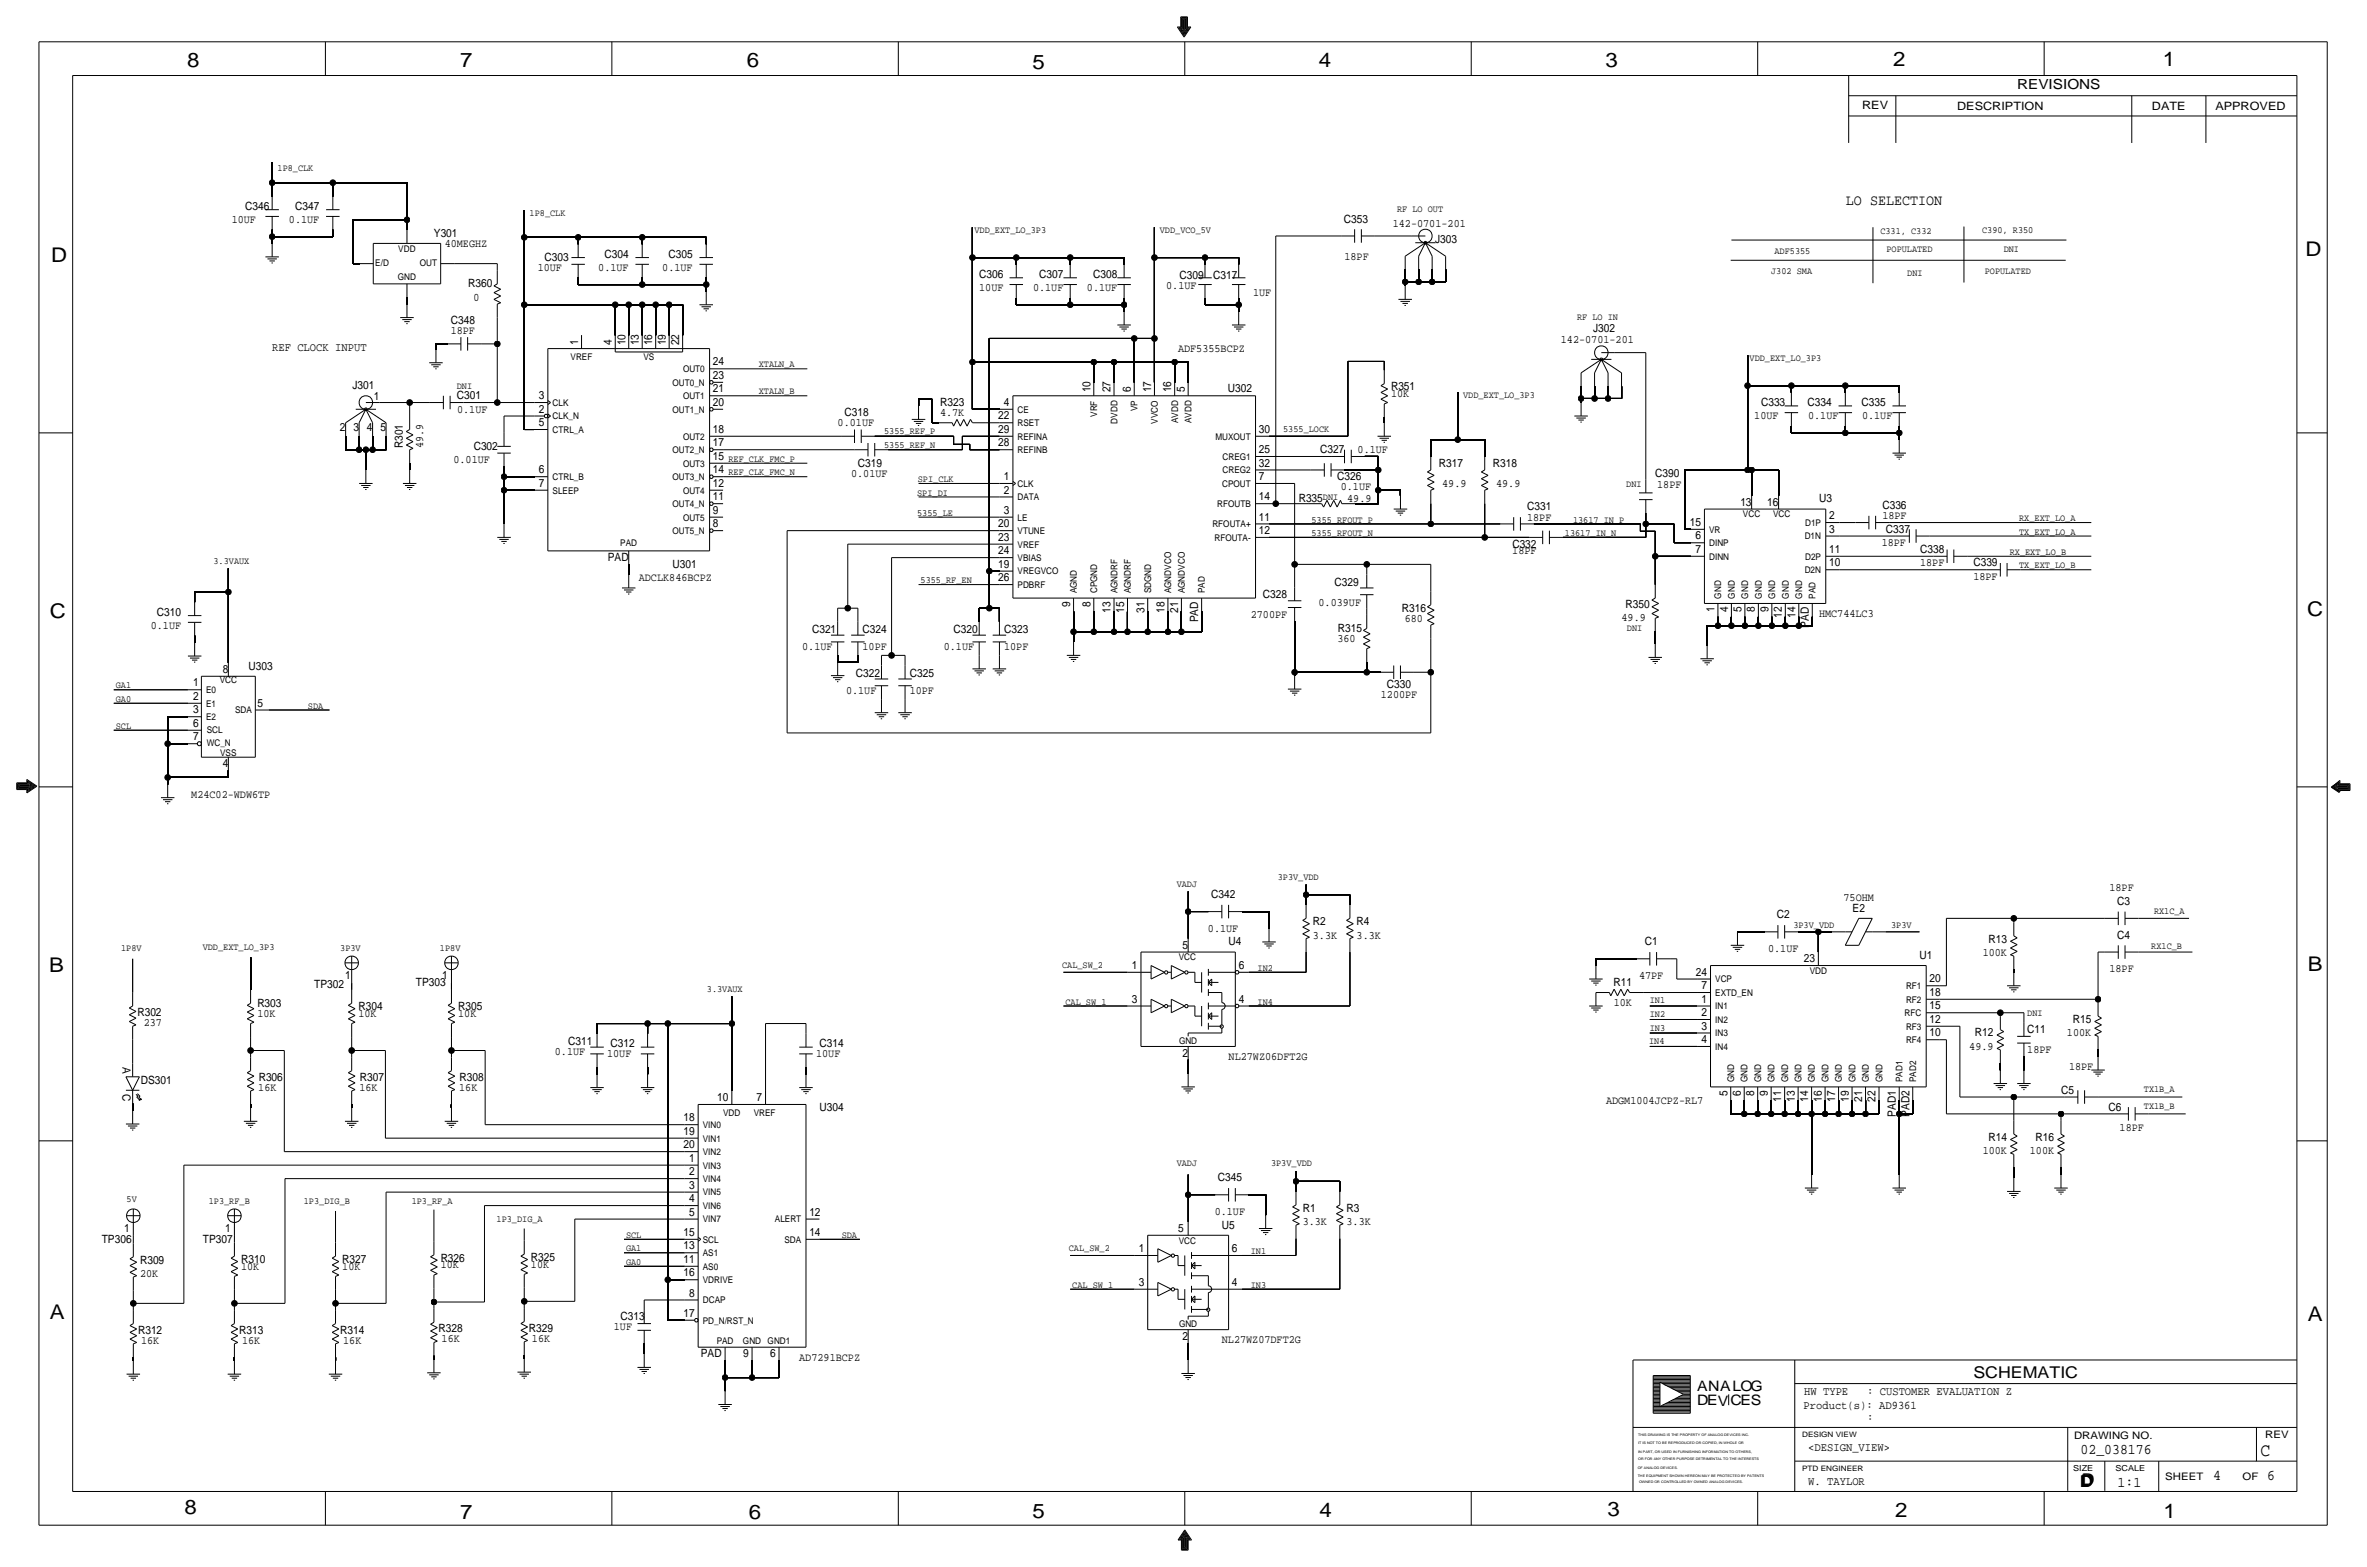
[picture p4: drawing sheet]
<svg xmlns="http://www.w3.org/2000/svg" width="892mm" height="590mm" viewBox="0 0 892 590" stroke-linecap="round" stroke-linejoin="round" font-family="sans-serif">
<defs><g id="words">
<g font-size="7.6">
<text x="70.6" y="25.4">8</text>
<text x="173.4" y="25.4">7</text>
<text x="281.4" y="25.1">6</text>
<text x="389.1" y="26.2">5</text>
<text x="497" y="25.4">4</text>
<text x="605" y="25.1">3</text>
<text x="713.4" y="24.9">2</text>
<text x="815" y="24.9">1</text>
<text x="19.3" y="98.8">D</text>
<text x="868.9" y="96.5">D</text>
<text x="18.7" y="232.7">C</text>
<text x="869.4" y="232.2">C</text>
<text x="869.6" y="365.8">B</text>
<text x="18.5" y="366">B</text>
<text x="18.7" y="496.8">A</text>
<text x="869.6" y="497.6">A</text>
<text x="69.5" y="570.5">8</text>
<text x="173.4" y="572.3">7</text>
<text x="282.1" y="572.3">6</text>
<text x="389.1" y="571.8">5</text>
<text x="497.3" y="571.5">4</text>
<text x="605.7" y="571.2">3</text>
<text x="714.2" y="571.5">2</text>
<text x="815.3" y="572">1</text>
</g>
<text font-size="7" x="851.9" y="548.4">C</text>
<g font-size="6.1">
<text x="743.7" y="518.9">SCHEMATIC</text>
<text x="783.8" y="560.3">D</text>
<text x="784.3" y="559.8">D</text>
</g>
<g font-size="5.6">
<text x="695.7" y="77.2">LO SELECTION</text>
<text x="784" y="547.9">02_038176</text>
<text x="834.1" y="557.5">4</text>
<text x="854.4" y="557.5">6</text>
<text x="798" y="560.1">1:1</text>
</g>
<g font-size="5.4">
<text x="639.5" y="524.2">ANALOG</text>
<text x="639.5" y="529.3">DEVCES</text>
</g>
<text font-size="5.2" x="760.2" y="33.5">REVISIONS</text>
<g font-size="4.4">
<text x="102.6" y="132.3">REF CLOCK INPUT</text>
<text x="679.9" y="525.5">HW TYPE</text>
<text x="703.6" y="525.5">: CUSTOMER EVALUATION Z</text>
<text x="679.7" y="530.9">Product(s): AD9361</text>
<text x="703.6" y="535.2">:</text>
<text x="681.4" y="546.6">&lt;DESIGN_VIEW&gt;</text>
<text x="681.4" y="559.3">W. TAYLOR</text>
</g>
<g font-size="4.3">
<text x="701.8" y="41.1">REV</text>
<text x="737.6" y="41.4">DESCRIPTION</text>
<text x="811" y="41.4">DATE</text>
<text x="834.8" y="41.4">APPROVED</text>
<text x="92.4" y="79">C346</text>
<text x="111.2" y="79">C347</text>
<text x="506.4" y="83.8">C353</text>
<text x="87.3" y="84.1">10UF</text>
<text x="108.9" y="84.1">0.1UF</text>
<text x="163.5" y="89.2">Y301</text>
<text x="524.9" y="85.3">142-0701-201</text>
<text x="167.6" y="93.2">40MEGHZ</text>
<text x="540.8" y="91.4">J303</text>
<text x="205.2" y="98.3">C303</text>
<text x="227.8" y="97">C304</text>
<text x="251.9" y="97">C305</text>
<text x="506.7" y="97.8">18PF</text>
<text x="202.6" y="102.1">10UF</text>
<text x="225.5" y="102.1">0.1UF</text>
<text x="249.6" y="102.1">0.1UF</text>
<text x="369" y="104.6">C306</text>
<text x="391.6" y="104.6">C307</text>
<text x="411.9" y="104.6">C308</text>
<text x="444.5" y="105.2">C309</text>
<text x="457.2" y="105.2">C317</text>
<text x="176.5" y="108.2">R360</text>
<text x="180.7" y="110.7" transform="rotate(-180 180.7 110.7)">0</text>
<text x="369" y="109.7">10UF</text>
<text x="389.3" y="109.7">0.1UF</text>
<text x="409.6" y="109.7">0.1UF</text>
<text x="439.5" y="109">0.1UF</text>
<text x="472.3" y="111.5">1UF</text>
<text x="169.9" y="125.7">18PF</text>
<text x="169.9" y="121.9">C348</text>
<text x="600.4" y="125">J302</text>
<text x="217.9" y="130" transform="rotate(-90 217.9 130)">1</text>
<text x="230.6" y="130" transform="rotate(-90 230.6 130)">4</text>
<text x="235.7" y="130" transform="rotate(-90 235.7 130)">10</text>
<text x="240.7" y="130" transform="rotate(-90 240.7 130)">13</text>
<text x="245.8" y="130" transform="rotate(-90 245.8 130)">16</text>
<text x="250.9" y="130" transform="rotate(-90 250.9 130)">19</text>
<text x="256" y="130" transform="rotate(-90 256 130)">22</text>
<text x="588.2" y="129.3">142-0701-201</text>
<text x="268.7" y="137.7">24</text>
<text x="443.9" y="132.6">ADF5355BCPZ</text>
<text x="268.7" y="142.7">23</text>
<text x="132.8" y="146.6">J301</text>
<text x="268.7" y="147.8">21</text>
<text x="410.9" y="147.8" transform="rotate(-90 410.9 147.8)">10</text>
<text x="418.5" y="147.8" transform="rotate(-90 418.5 147.8)">27</text>
<text x="426.2" y="147.8" transform="rotate(-90 426.2 147.8)">6</text>
<text x="433.8" y="147.8" transform="rotate(-90 433.8 147.8)">17</text>
<text x="441.4" y="147.8" transform="rotate(-90 441.4 147.8)">16</text>
<text x="446.5" y="147.8" transform="rotate(-90 446.5 147.8)">5</text>
<text x="462.7" y="147.8">U302</text>
<text x="524.2" y="149.6">10K</text>
<text x="524.2" y="147.1">R351</text>
<text x="140.9" y="150.6">1</text>
<text x="172.2" y="150.4">C301</text>
<text x="172.3" y="155.4">0.1UF</text>
<text x="203.1" y="155.4">2</text>
<text x="203.1" y="150.4">3</text>
<text x="268.7" y="152.9">20</text>
<text x="354.3" y="152.9">R323</text>
<text x="378.3" y="152.9">4</text>
<text x="663.7" y="152.9">C333</text>
<text x="681.2" y="152.9">C334</text>
<text x="701.5" y="152.9">C335</text>
<text x="203.1" y="160.5">5</text>
<text x="315.7" y="160.5">0.01UF</text>
<text x="318.2" y="156.7">C318</text>
<text x="354.3" y="156.7">4.7K</text>
<text x="376.2" y="158">22</text>
<text x="661.1" y="158">10UF</text>
<text x="681.4" y="158">0.1UF</text>
<text x="701.7" y="158">0.1UF</text>
<text x="128.1" y="162.3">2</text>
<text x="133.2" y="162.3">3</text>
<text x="138.3" y="162.3">4</text>
<text x="143.4" y="162.3">5</text>
<text x="268.7" y="163.1">18</text>
<text x="376.2" y="163.1">29</text>
<text x="474.4" y="163.1">30</text>
<text x="151.8" y="168.9" transform="rotate(-90 151.8 168.9)">R301</text>
<text x="159.5" y="168.9" transform="rotate(-90 159.5 168.9)">49.9</text>
<text x="178.5" y="169.4">C302</text>
<text x="268.7" y="168.1">17</text>
<text x="268.7" y="173.2">15</text>
<text x="376.2" y="168.1">28</text>
<text x="474.4" y="170.7">25</text>
<text x="497.5" y="170.7">C327</text>
<text x="511.6" y="170.7">0.1UF</text>
<text x="170.9" y="174.5">0.01UF</text>
<text x="203.1" y="178.3">6</text>
<text x="268.7" y="178.3">14</text>
<text x="320.8" y="179.6">0.01UF</text>
<text x="323.3" y="175.8">C319</text>
<text x="474.4" y="175.8">32</text>
<text x="542.2" y="175.8">R317</text>
<text x="562.6" y="175.8">R318</text>
<text x="623.8" y="179.6">C390</text>
<text x="203.1" y="183.4">7</text>
<text x="268.7" y="183.4">12</text>
<text x="378.3" y="180.8">1</text>
<text x="378.3" y="185.9">2</text>
<text x="474.4" y="180.8">7</text>
<text x="503.9" y="180.8">C326</text>
<text x="505.3" y="184.7">0.1UF</text>
<text x="543.5" y="183.4">49.9</text>
<text x="563.8" y="183.4">49.9</text>
<text x="624.5" y="183.9">18PF</text>
<text x="268.7" y="188.5">11</text>
<text x="474.4" y="188.5">14</text>
<text x="489.4" y="189.2">R335</text>
<text x="507.7" y="189">49.9</text>
<text x="655.8" y="190.5">13</text>
<text x="666" y="190.5">16</text>
<text x="685.5" y="189.2">U3</text>
<text x="709.4" y="191.8">C336</text>
<text x="268.7" y="193.5">9</text>
<text x="378.3" y="193.5">3</text>
<text x="474.4" y="196.1">11</text>
<text x="575.5" y="196.1">18PF</text>
<text x="575.5" y="192.3">C331</text>
<text x="689.3" y="195.6">2</text>
<text x="709.4" y="195.6">18PF</text>
<text x="268.7" y="198.6">8</text>
<text x="376.2" y="198.6">20</text>
<text x="376.2" y="203.7">23</text>
<text x="474.4" y="201.2">12</text>
<text x="636.8" y="198.1">15</text>
<text x="638.9" y="203.2">6</text>
<text x="689.3" y="200.7">3</text>
<text x="710.6" y="200.7">C337</text>
<text x="376.2" y="208.8">24</text>
<text x="569.9" y="208.8">18PF</text>
<text x="569.9" y="206.2">C332</text>
<text x="638.9" y="208.3">7</text>
<text x="689.3" y="208.3">11</text>
<text x="709.1" y="205.7">18PF</text>
<text x="723.6" y="208.3">C338</text>
<text x="229.1" y="211.3">PAD</text>
<text x="253.4" y="213.9">U301</text>
<text x="376.2" y="213.9">19</text>
<text x="689.3" y="213.4">10</text>
<text x="723.6" y="213.4">18PF</text>
<text x="743.7" y="213.4">C339</text>
<text x="240.7" y="218.9">ADCLK846BCPZ</text>
<text x="376.2" y="218.9">26</text>
<text x="502.9" y="220.7">C329</text>
<text x="743.6" y="218.4">18PF</text>
<text x="475.9" y="225.3">C328</text>
<text x="59.1" y="231.9">C310</text>
<text x="403.3" y="228.7" transform="rotate(-90 403.3 228.7)">9</text>
<text x="410.9" y="228.7" transform="rotate(-90 410.9 228.7)">8</text>
<text x="418.5" y="230.8" transform="rotate(-90 418.5 230.8)">13</text>
<text x="423.6" y="230.8" transform="rotate(-90 423.6 230.8)">15</text>
<text x="431.2" y="230.8" transform="rotate(-90 431.2 230.8)">31</text>
<text x="438.9" y="230.8" transform="rotate(-90 438.9 230.8)">18</text>
<text x="443.9" y="230.8" transform="rotate(-90 443.9 230.8)">21</text>
<text x="471.4" y="232.9">2700PF</text>
<text x="496.9" y="228.3">0.039UF</text>
<text x="528.3" y="230.4">R316</text>
<text x="611.1" y="233.9">49.9</text>
<text x="612.6" y="229.1">R350</text>
<text x="646.1" y="230.7" transform="rotate(-90 646.1 230.7)">1</text>
<text x="651.2" y="230.7" transform="rotate(-90 651.2 230.7)">4</text>
<text x="656.3" y="230.7" transform="rotate(-90 656.3 230.7)">5</text>
<text x="661.4" y="230.7" transform="rotate(-90 661.4 230.7)">8</text>
<text x="666.4" y="230.7" transform="rotate(-90 666.4 230.7)">9</text>
<text x="671.5" y="232.9" transform="rotate(-90 671.5 232.9)">12</text>
<text x="676.6" y="232.9" transform="rotate(-90 676.6 232.9)">14</text>
<text x="685.5" y="232.4">HMC744LC3</text>
<text x="56.8" y="237">0.1UF</text>
<text x="306" y="238.5">C321</text>
<text x="325.1" y="238.5">C324</text>
<text x="359.4" y="238.5">C320</text>
<text x="378.4" y="238.5">C323</text>
<text x="451.6" y="234.4" transform="rotate(-90 451.6 234.4)">PAD</text>
<text x="504.1" y="238">R315</text>
<text x="529.4" y="234.2">680</text>
<text x="681.7" y="236.5" transform="rotate(-90 681.7 236.5)">PAD</text>
<text x="302.3" y="244.9">0.1UF</text>
<text x="325.1" y="244.9">10PF</text>
<text x="355.7" y="244.9">0.1UF</text>
<text x="378.4" y="244.9">10PF</text>
<text x="504" y="241.8">360</text>
<text x="83.9" y="253.5">8</text>
<text x="93.7" y="252.2">U303</text>
<text x="322.5" y="255">C322</text>
<text x="342.9" y="255">C325</text>
<text x="72.8" y="258.6">1</text>
<text x="72.8" y="263.7">2</text>
<text x="318.8" y="261.4">0.1UF</text>
<text x="342.8" y="261.4">10PF</text>
<text x="520.4" y="262.9">1200PF</text>
<text x="522.7" y="259.1">C330</text>
<text x="72.8" y="268.7">3</text>
<text x="97" y="266.2">5</text>
<text x="72.8" y="273.8">6</text>
<text x="72.8" y="278.9">7</text>
<text x="83.9" y="289.1">4</text>
<text x="72.1" y="300.5">M24C02-WDW6TP</text>
<text x="795" y="335.8">18PF</text>
<text x="456.4" y="338.3">C342</text>
<text x="694.7" y="339.6">75OHM</text>
<text x="797.9" y="340.9">C3</text>
<text x="669.6" y="345.9">C2</text>
<text x="698.1" y="343.4">E2</text>
<text x="455.2" y="351">0.1UF</text>
<text x="494.7" y="353.6">3.3K</text>
<text x="494.7" y="348.5">R2</text>
<text x="511.3" y="348.5">R4</text>
<text x="511.3" y="353.6">3.3K</text>
<text x="797.9" y="353.6">C4</text>
<text x="445.6" y="357.4">5</text>
<text x="463" y="356.1">U4</text>
<text x="619.8" y="356.1">C1</text>
<text x="666.3" y="358.6">0.1UF</text>
<text x="749.4" y="355.1">R13</text>
<text x="426.6" y="365">1</text>
<text x="466.8" y="365">6</text>
<text x="679.7" y="362.5">23</text>
<text x="723.3" y="361.2">U1</text>
<text x="747.2" y="360.2">100K</text>
<text x="130.1" y="368.8">1</text>
<text x="156.7" y="371.6">TP303</text>
<text x="166.7" y="368.8">1</text>
<text x="608.1" y="371.3">R11</text>
<text x="617.7" y="368.8">47PF</text>
<text x="639.1" y="367.5">24</text>
<text x="727.2" y="370.1">20</text>
<text x="795" y="366.3">18PF</text>
<text x="118.4" y="372.1">TP302</text>
<text x="426.6" y="377.7">3</text>
<text x="466.8" y="377.7">4</text>
<text x="641.2" y="372.6">7</text>
<text x="641.2" y="377.7">1</text>
<text x="727.2" y="375.2">18</text>
<text x="51.8" y="382.8">R302</text>
<text x="97" y="379.2">R303</text>
<text x="97" y="383">10K</text>
<text x="135.1" y="380.5">R304</text>
<text x="135.1" y="383">10K</text>
<text x="172.7" y="380.5">R305</text>
<text x="172.7" y="383">10K</text>
<text x="608.1" y="379">10K</text>
<text x="641.2" y="382.8">2</text>
<text x="727.2" y="380.2">15</text>
<text x="54.2" y="386.6">237</text>
<text x="641.2" y="387.9">3</text>
<text x="727.2" y="385.3">12</text>
<text x="764" y="389.1">C11</text>
<text x="781.1" y="385.3">R15</text>
<text x="214.1" y="393.7">C311</text>
<text x="230.1" y="394.5">C312</text>
<text x="308.8" y="394.5">C314</text>
<text x="641.2" y="392.9">4</text>
<text x="727.2" y="390.4">10</text>
<text x="742.1" y="395.5">49.9</text>
<text x="744.3" y="390.4">R12</text>
<text x="778.9" y="390.4">100K</text>
<text x="46.2" y="401.8" transform="rotate(90 46.2 401.8)">A</text>
<text x="209.1" y="397.5">0.1UF</text>
<text x="228.8" y="398.3">10UF</text>
<text x="307.5" y="398.3">10UF</text>
<text x="445.6" y="398">2</text>
<text x="463" y="399.3">NL27WZ06DFT2G</text>
<text x="764" y="396.7">18PF</text>
<text x="97.5" y="407.2">R306</text>
<text x="135.6" y="407.2">R307</text>
<text x="173.2" y="407.2">R308</text>
<text x="779.7" y="403.1">18PF</text>
<text x="46.2" y="412" transform="rotate(90 46.2 412)">C</text>
<text x="53" y="408.2">DS301</text>
<text x="97.3" y="411">16K</text>
<text x="135.4" y="411">16K</text>
<text x="173" y="411">16K</text>
<text x="651" y="412.8" transform="rotate(-90 651 412.8)">5</text>
<text x="656" y="412.8" transform="rotate(-90 656 412.8)">6</text>
<text x="661.1" y="412.8" transform="rotate(-90 661.1 412.8)">8</text>
<text x="666.2" y="412.8" transform="rotate(-90 666.2 412.8)">9</text>
<text x="776.8" y="412">C5</text>
<text x="270.3" y="414.8">10</text>
<text x="285.1" y="414.8">7</text>
<text x="308.8" y="418.6">U304</text>
<text x="605.2" y="415.8">ADGM1004JCPZ-RL7</text>
<text x="671.3" y="415" transform="rotate(-90 671.3 415)">11</text>
<text x="676.4" y="415" transform="rotate(-90 676.4 415)">13</text>
<text x="681.4" y="415" transform="rotate(-90 681.4 415)">14</text>
<text x="686.5" y="415" transform="rotate(-90 686.5 415)">16</text>
<text x="691.6" y="415" transform="rotate(-90 691.6 415)">17</text>
<text x="696.7" y="415" transform="rotate(-90 696.7 415)">19</text>
<text x="701.8" y="415" transform="rotate(-90 701.8 415)">21</text>
<text x="706.8" y="415" transform="rotate(-90 706.8 415)">22</text>
<text x="794.6" y="418.3">C6</text>
<text x="257.6" y="422.4">18</text>
<text x="714.5" y="420.7" transform="rotate(-90 714.5 420.7)">PAD1</text>
<text x="719.5" y="420.7" transform="rotate(-90 719.5 420.7)">PAD2</text>
<text x="798.8" y="426">18PF</text>
<text x="257.6" y="427.5">19</text>
<text x="749.4" y="429.8">R14</text>
<text x="767.1" y="429.8">R16</text>
<text x="257.6" y="432.6">20</text>
<text x="259.7" y="437.6">1</text>
<text x="747.2" y="434.8">100K</text>
<text x="765" y="434.8">100K</text>
<text x="259.7" y="442.7">2</text>
<text x="259.7" y="447.8">3</text>
<text x="458.9" y="445">C345</text>
<text x="259.7" y="452.9">4</text>
<text x="259.7" y="458">5</text>
<text x="305" y="458">12</text>
<text x="457.8" y="457.7">0.1UF</text>
<text x="490.9" y="461.5">3.3K</text>
<text x="490.9" y="456.4">R1</text>
<text x="507.4" y="461.5">3.3K</text>
<text x="507.4" y="456.4">R3</text>
<text x="46.8" y="464.1">1</text>
<text x="84.9" y="464.1">1</text>
<text x="257.6" y="465.6">15</text>
<text x="305" y="465.6">14</text>
<text x="443.9" y="464.1">5</text>
<text x="460.5" y="462.8">U5</text>
<text x="38.4" y="468.1">TP306</text>
<text x="76.5" y="468.1">TP307</text>
<text x="257.6" y="470.7">13</text>
<text x="429.1" y="471.7">1</text>
<text x="464.3" y="471.7">6</text>
<text x="52.8" y="476">R309</text>
<text x="90.9" y="475.7">R310</text>
<text x="90.9" y="478.3">10K</text>
<text x="129" y="475.7">R327</text>
<text x="129" y="478.3">10K</text>
<text x="166.1" y="475.2">R326</text>
<text x="166.1" y="477.8">10K</text>
<text x="200.1" y="475">R325</text>
<text x="200.1" y="477.5">10K</text>
<text x="257.6" y="475.7">11</text>
<text x="52.8" y="481.1">20K</text>
<text x="257.6" y="480.8">16</text>
<text x="429.1" y="484.4">3</text>
<text x="464.3" y="484.4">4</text>
<text x="259.7" y="488.4">8</text>
<text x="233.9" y="497.3">C313</text>
<text x="257.6" y="496.1">17</text>
<text x="52" y="502.4">R312</text>
<text x="90.1" y="502.4">R313</text>
<text x="128.2" y="502.4">R314</text>
<text x="165.3" y="501.9">R328</text>
<text x="199.3" y="501.7">R329</text>
<text x="231.3" y="501.1">1UF</text>
<text x="53.2" y="506.2">16K</text>
<text x="91.3" y="506.2">16K</text>
<text x="129.4" y="506.2">16K</text>
<text x="166.4" y="505.7">16K</text>
<text x="200.5" y="505.5">16K</text>
<text x="445.6" y="504.7">2</text>
<text x="460.5" y="506">NL27WZ07DFT2G</text>
<text x="264.1" y="511.3">PAD</text>
<text x="280" y="511.3">9</text>
<text x="290.2" y="511.3">6</text>
<text x="301.2" y="512.6">AD7291BCPZ</text>
</g>
<g font-size="3.9">
<text x="781.6" y="542.1">DRAWING NO.</text>
<text x="853.6" y="541.8">REV</text>
<text x="816" y="557.4">SHEET</text>
<text x="845.1" y="557.5">OF</text>
</g>
<g font-size="3.6">
<text x="104.6" y="64.5">1P8_CLK</text>
<text x="199.6" y="81.3">1P8_CLK</text>
<text x="526.5" y="79.8">RF LO OUT</text>
<text x="367.2" y="87.6">VDD_EXT_LO_3P3</text>
<text x="437.1" y="87.6">VDD_VCO_5V</text>
<text x="708.6" y="88.1">C331, C332</text>
<text x="747" y="87.9">C390, R350</text>
<text x="668.7" y="95.8">ADF5355</text>
<text x="710.9" y="95">POPULATED</text>
<text x="755.1" y="95">DNI</text>
<text x="667.5" y="103.4">J302 SMA</text>
<text x="718.8" y="103.9">DNI</text>
<text x="748" y="103.4">POPULATED</text>
<text x="594.3" y="120.4">RF LO IN</text>
<text x="659.3" y="135.9">VDD_EXT_LO_3P3</text>
<text x="286" y="138.4">XTALN_A</text>
<text x="172.2" y="146.6">DNI</text>
<text x="286" y="148.6">XTALN_B</text>
<text x="551.4" y="149.9">VDD_EXT_LO_3P3</text>
<text x="333.2" y="163.3">5355_REF_P</text>
<text x="483.6" y="162.8">5355_LOCK</text>
<text x="274.5" y="174">REF_CLK_FMC_P</text>
<text x="333.2" y="168.9">5355_REF_N</text>
<text x="274.5" y="179.1">REF_CLK_FMC_N</text>
<text x="345.9" y="181.6">SPI_CLK</text>
<text x="612.9" y="183.4">DNI</text>
<text x="345.6" y="186.7">SPI_DI</text>
<text x="498.6" y="188.5">DNI</text>
<text x="345.6" y="194.3">5355_LE</text>
<text x="494.2" y="196.9">5355_RFOUT_P</text>
<text x="592.8" y="196.9">13617_IN_P</text>
<text x="760.9" y="196.3">RX_EXT_LO_A</text>
<text x="494.2" y="201.9">5355_RFOUT_N</text>
<text x="589.7" y="201.9">13617_IN_N</text>
<text x="760.9" y="201.4">TX_EXT_LO_A</text>
<text x="757.4" y="209">RX_EXT_LO_B</text>
<text x="80.5" y="212.3">3.3VAUX</text>
<text x="760.9" y="214.1">TX_EXT_LO_B</text>
<text x="346.9" y="219.7">5355_RF_EN</text>
<text x="613.1" y="237.7">DNI</text>
<text x="43.6" y="259.3">GA1</text>
<text x="43.6" y="264.4">GA0</text>
<text x="116" y="267">SDA</text>
<text x="43.6" y="274.6">SCL</text>
<text x="443.4" y="334">VADJ</text>
<text x="481.5" y="331.5">3P3V_VDD</text>
<text x="811.7" y="344.2">RX1C_A</text>
<text x="675.8" y="349.8">3P3V_VDD</text>
<text x="712.7" y="349.8">3P3V</text>
<text x="45.7" y="358.1">1P8V</text>
<text x="76.4" y="357.9">VDD_EXT_LO_3P3</text>
<text x="128.2" y="358.4">3P3V</text>
<text x="165.8" y="358.4">1P8V</text>
<text x="810.7" y="357.6">RX1C_B</text>
<text x="400.3" y="364.5">CAL_SW_2</text>
<text x="473.9" y="365.8">IN2</text>
<text x="266.4" y="373.6">3.3VAUX</text>
<text x="621.7" y="378">IN1</text>
<text x="401.5" y="378.5">CAL_SW_1</text>
<text x="473.9" y="378.5">IN4</text>
<text x="621.7" y="383.3">IN2</text>
<text x="764" y="382.8">DNI</text>
<text x="621.7" y="388.4">IN3</text>
<text x="621.5" y="393.4">IN4</text>
<text x="807.9" y="411.5">TX1B_A</text>
<text x="807.9" y="417.8">TX1B_B</text>
<text x="443.4" y="439.4">VADJ</text>
<text x="479" y="439.4">3P3V_VDD</text>
<text x="47.7" y="452.9">5V</text>
<text x="78.7" y="453.6">1P3_RF_B</text>
<text x="114.5" y="453.6">1P3_DIG_B</text>
<text x="155.1" y="453.6">1P3_RF_A</text>
<text x="187.1" y="460.5">1P3_DIG_A</text>
<text x="235.9" y="466.3">SCL</text>
<text x="317.2" y="466.3">SDA</text>
<text x="235.9" y="471.4">GA1</text>
<text x="402.8" y="471.2">CAL_SW_2</text>
<text x="471.4" y="472.4">IN1</text>
<text x="235.9" y="476.5">GA0</text>
<text x="404.1" y="485.1">CAL_SW_1</text>
<text x="471.4" y="485.1">IN3</text>
</g>
<g font-size="3.5">
<text x="150.1" y="95">VDD</text>
<text x="141.4" y="100.3">E/D</text>
<text x="158.2" y="100.3">OUT</text>
<text x="149.9" y="105.4">GND</text>
<text x="215" y="135.6">VREF</text>
<text x="242.5" y="135.6">VS</text>
<text x="257.4" y="140.2">OUT0</text>
<text x="253.5" y="145.3">OUT0_N</text>
<text x="208.2" y="152.9">CLK</text>
<text x="253.5" y="155.4">OUT1_N</text>
<text x="257.4" y="150.4">OUT1</text>
<text x="383.5" y="155.4">CE</text>
<text x="428.7" y="155" transform="rotate(-90 428.7 155)">VP</text>
<text x="208.2" y="158">CLK_N</text>
<text x="383.5" y="160.5">RSET</text>
<text x="413.5" y="157" transform="rotate(-90 413.5 157)">VRF</text>
<text x="421.1" y="159.6" transform="rotate(-90 421.1 159.6)">DVDD</text>
<text x="436.3" y="159.6" transform="rotate(-90 436.3 159.6)">VVCO</text>
<text x="443.9" y="159.4" transform="rotate(-90 443.9 159.4)">AVDD</text>
<text x="449" y="159.4" transform="rotate(-90 449 159.4)">AVDD</text>
<text x="208.2" y="163.1">CTRL_A</text>
<text x="257.4" y="165.6">OUT2</text>
<text x="383.5" y="165.6">REFINA</text>
<text x="458" y="165.6">MUXOUT</text>
<text x="253.5" y="170.7">OUT2_N</text>
<text x="383.5" y="170.7">REFINB</text>
<text x="460.7" y="173.2">CREG1</text>
<text x="257.4" y="175.8">OUT3</text>
<text x="460.7" y="178.3">CREG2</text>
<text x="208.2" y="185.9">SLEEP</text>
<text x="208.2" y="180.8">CTRL_B</text>
<text x="253.5" y="180.8">OUT3_N</text>
<text x="257.4" y="185.9">OUT4</text>
<text x="383.5" y="183.4">CLK</text>
<text x="460.6" y="183.4">CPOUT</text>
<text x="253.5" y="191">OUT4_N</text>
<text x="383.5" y="188.5">DATA</text>
<text x="458.7" y="191">RFOUTB</text>
<text x="257.4" y="196.1">OUT5</text>
<text x="383.5" y="196.1">LE</text>
<text x="656.8" y="194.8">VCC</text>
<text x="668.2" y="194.8">VCC</text>
<text x="253.5" y="201.2">OUT5_N</text>
<text x="383.5" y="201.2">VTUNE</text>
<text x="456.9" y="198.6">RFOUTA+</text>
<text x="457.7" y="203.7">RFOUTA-</text>
<text x="644.1" y="200.7">VR</text>
<text x="680.1" y="203.2">D1N</text>
<text x="680.3" y="198.1">D1P</text>
<text x="233.8" y="205.7">PAD</text>
<text x="383.5" y="206.2">VREF</text>
<text x="644.1" y="205.7">DINP</text>
<text x="383.5" y="211.3">VBIAS</text>
<text x="644.1" y="210.8">DINN</text>
<text x="680.1" y="215.9">D2N</text>
<text x="680.3" y="210.8">D2P</text>
<text x="383.5" y="221.5">PDBRF</text>
<text x="383.5" y="216.4">VREGVCO</text>
<text x="405.8" y="223.5" transform="rotate(-90 405.8 223.5)">AGND</text>
<text x="413.5" y="223.5" transform="rotate(-90 413.5 223.5)">CPGND</text>
<text x="421.1" y="223.5" transform="rotate(-90 421.1 223.5)">AGNDRF</text>
<text x="426.2" y="223.5" transform="rotate(-90 426.2 223.5)">AGNDRF</text>
<text x="433.8" y="223.5" transform="rotate(-90 433.8 223.5)">SDGND</text>
<text x="441.4" y="223.5" transform="rotate(-90 441.4 223.5)">AGNDVCO</text>
<text x="446.5" y="223.5" transform="rotate(-90 446.5 223.5)">AGNDVCO</text>
<text x="454.1" y="223.5" transform="rotate(-90 454.1 223.5)">PAD</text>
<text x="648.7" y="225.6" transform="rotate(-90 648.7 225.6)">GND</text>
<text x="653.7" y="225.6" transform="rotate(-90 653.7 225.6)">GND</text>
<text x="658.8" y="225.6" transform="rotate(-90 658.8 225.6)">GND</text>
<text x="663.9" y="225.6" transform="rotate(-90 663.9 225.6)">GND</text>
<text x="669" y="225.6" transform="rotate(-90 669 225.6)">GND</text>
<text x="674.1" y="225.6" transform="rotate(-90 674.1 225.6)">GND</text>
<text x="679.1" y="225.6" transform="rotate(-90 679.1 225.6)">GND</text>
<text x="684.2" y="225.6" transform="rotate(-90 684.2 225.6)">PAD</text>
<text x="82.8" y="257.3">VCC</text>
<text x="77.7" y="261.1">E0</text>
<text x="77.7" y="266.2">E1</text>
<text x="88.6" y="268.5">SDA</text>
<text x="77.7" y="271.3">E2</text>
<text x="77.9" y="276.1">SCL</text>
<text x="77.9" y="281.2">WC_N</text>
<text x="83" y="284.7">VSS</text>
<text x="444.2" y="361.7">VCC</text>
<text x="646.4" y="370.1">VCP</text>
<text x="682" y="366.8">VDD</text>
<text x="646.4" y="375.2">EXTD_EN</text>
<text x="718.3" y="372.6">RF1</text>
<text x="718.3" y="377.7">RF2</text>
<text x="646.4" y="380.2">IN1</text>
<text x="717.8" y="382.8">RFC</text>
<text x="646.4" y="385.3">IN2</text>
<text x="718.3" y="387.9">RF3</text>
<text x="444.3" y="393.2">GND</text>
<text x="646.4" y="395.5">IN4</text>
<text x="646.4" y="390.4">IN3</text>
<text x="718.3" y="392.9">RF4</text>
<text x="653.5" y="407.7" transform="rotate(-90 653.5 407.7)">GND</text>
<text x="658.6" y="407.7" transform="rotate(-90 658.6 407.7)">GND</text>
<text x="663.7" y="407.7" transform="rotate(-90 663.7 407.7)">GND</text>
<text x="668.7" y="407.7" transform="rotate(-90 668.7 407.7)">GND</text>
<text x="673.8" y="407.7" transform="rotate(-90 673.8 407.7)">GND</text>
<text x="678.9" y="407.7" transform="rotate(-90 678.9 407.7)">GND</text>
<text x="684" y="407.7" transform="rotate(-90 684 407.7)">GND</text>
<text x="689.1" y="407.7" transform="rotate(-90 689.1 407.7)">GND</text>
<text x="694.1" y="407.7" transform="rotate(-90 694.1 407.7)">GND</text>
<text x="699.2" y="407.7" transform="rotate(-90 699.2 407.7)">GND</text>
<text x="704.3" y="407.7" transform="rotate(-90 704.3 407.7)">GND</text>
<text x="709.4" y="407.7" transform="rotate(-90 709.4 407.7)">GND</text>
<text x="717" y="407.7" transform="rotate(-90 717 407.7)">PAD1</text>
<text x="722.1" y="407.7" transform="rotate(-90 722.1 407.7)">PAD2</text>
<text x="264.9" y="424.9">VIN0</text>
<text x="272.5" y="420.4">VDD</text>
<text x="284.1" y="420.4">VREF</text>
<text x="264.9" y="430">VIN1</text>
<text x="264.9" y="435.1">VIN2</text>
<text x="264.9" y="440.2">VIN3</text>
<text x="264.9" y="445.3">VIN4</text>
<text x="264.9" y="455.4">VIN6</text>
<text x="264.9" y="450.3">VIN5</text>
<text x="264.9" y="460.5">VIN7</text>
<text x="292" y="460.5">ALERT</text>
<text x="264.9" y="468.1">SCL</text>
<text x="264.9" y="473.2">AS1</text>
<text x="295.6" y="468.1">SDA</text>
<text x="444.2" y="468.6">VCC</text>
<text x="264.9" y="478.3">AS0</text>
<text x="264.9" y="483.4">VDRIVE</text>
<text x="264.9" y="491">DCAP</text>
<text x="264.9" y="498.6">PD_N/RST_N</text>
<text x="444.3" y="499.9">GND</text>
<text x="270.1" y="506.2">PAD</text>
<text x="280" y="506.2">GND</text>
<text x="289.3" y="506.2">GND1</text>
</g>
<g font-size="3.1">
<text x="781.3" y="554">SIZE</text>
<text x="797.3" y="554">SCALE</text>
</g>
<g font-size="2.8">
<text x="679.1" y="541.3">DESIGN VIEW</text>
<text x="679.1" y="554">PTD ENGINEER</text>
</g>
<g font-size="1.3">
<text x="617.3" y="541.1">THIS DRAWING IS THE PROPERTY OF ANALOG DEVICES INC.</text>
<text x="617.3" y="543.9">IT IS NOT TO BE REPRODUCED OR COPIED, IN WHOLE OR</text>
<text x="617.3" y="547.2">IN PART, OR USED IN FURNISHING INFORMATION TO OTHERS,</text>
<text x="617.3" y="550">OR FOR ANY OTHER PURPOSE DETRIMENTAL TO THE INTERESTS</text>
<text x="617.2" y="556.3">THE EQUIPMENT SHOWN HEREON MAY BE PROTECTED BY PATENTS</text>
<text x="617.2" y="553.2">OF ANALOG DEVICES.</text>
<text x="617.7" y="558.8">OWNED OR CONTROLLED BY OWNED ANALOG DEVICES.</text>
</g>
</g></defs>
<!-- layer: Nets -->
<g fill="none" stroke="#000" stroke-width=".38">
<path d="M102.6 68.8v5.1zM102.6 61.2v7.6zM102.6 68.8h22.8zM125.4 68.8v5.1zM125.4 68.8h28zM153.4 68.8v14zM197.6 79.2v10.2zM102.6 86.6v2.6zM102.6 89.2v2.5zM102.6 89.2h22.8zM125.4 86.6v2.6zM133 99.3h2.6z"/>
<path d="M133 82.8v16.5zM133 82.8h20.4zM153.4 82.8v3.8zM171.1 99.3h16.3zM187.4 99.3v2.6zM197.6 89.4h20.3zM197.6 89.4v25.4zM217.9 89.4v2.5zM217.9 89.4h24.1zM242 89.4v2.5zM242 89.4h24.1zM266.1 89.4v2.5z"/>
<path d="M366.5 85.6v11.4zM366.5 97h16.5zM366.5 97v39.4zM383 97v2.6zM383 97h20.3zM403.3 97v2.6zM403.3 97h20.3zM423.6 97v2.6zM435.1 85.6v11.4zM435.1 97h19zM435.1 97v30.5zM454.1 97v2.6z"/>
<path d="M454.1 97h12.7zM466.8 97v2.6zM480.8 88.9v100.8zM480.8 88.9h24.6zM518.1 88.9h14zM652.2 98h126.3zM652.5 90.4h126.2zM705.8 85.6v21.1zM740.1 85.3v21.1zM153.4 112v2.6zM187.4 119.6v9.9zM197.6 114.8v47z"/>
<path d="M197.6 114.8h34.3zM217.9 104.6v2.6zM217.9 107.2h24.1zM231.9 114.8v11.4zM231.9 114.8h5zM236.9 114.8v11.4zM236.9 114.8h5.1zM242 104.6v2.6zM242 107.2h24.1zM242 114.8v11.4zM242 114.8h5.1zM247.1 114.8v11.4z"/>
<path d="M247.1 114.8h5.1zM252.2 114.8v11.4zM252.2 114.8h5.1zM257.3 114.8v11.4zM266.1 107.2v2.5zM266.1 104.6v2.6zM383 112.3v2.5zM383 114.8h20.3zM403.3 112.3v2.5zM403.3 114.8h20.3zM423.6 112.3v2.5zM423.6 114.8v2.5z"/>
<path d="M454.1 112.3v2.5zM454.1 114.8h12.7zM466.8 114.8v2.5zM466.8 112.3v2.5zM529.5 106.2v1.5zM529.5 106.2h5.1zM529.5 101.6v4.6zM534.6 101.6v4.6zM534.6 106.2h5.1zM539.7 101.6v4.6zM539.7 106.2h5.1zM544.8 101.6v4.6z"/>
<path d="M164.3 129.5v2.1zM164.3 129.5h4.3zM181.3 129.5h6.1zM187.4 129.5v22.1zM272.5 138.9h31.7zM366.5 136.4v17.8zM366.5 136.4h45.7zM372.8 127.5v87.6zM372.8 127.5h54.6zM412.2 136.4v7.6zM412.2 136.4h7.6zM419.8 136.4v7.6z"/>
<path d="M419.8 136.4h22.9zM427.4 127.5v16.5zM427.4 127.5h7.7zM435.1 127.5v16.5zM442.7 136.4v7.6zM442.7 136.4h5.1zM447.8 136.4v7.6zM507.9 136.1v28.2zM507.9 136.1h13.8zM521.7 136.1v3.3zM608.5 132.8h11.7zM620.2 132.8v47.8z"/>
<path d="M658.6 133.9v11.4zM143 151.6h11.4zM154.4 151.6v5.1zM154.4 151.6h7.6zM174.7 151.6h12.7zM187.4 151.6h14zM189.9 156.7v6.4zM189.9 156.7h11.5zM272.5 149.1h31.7zM346.2 150.4v2.5zM346.2 150.4h5zM351.2 159.3h2.6z"/>
<path d="M351.2 150.4v8.9zM366.5 154.2h10.1zM371.6 159.3h5zM521.7 157.2v2.1zM549.4 147.8v17.8zM595.8 150.1v1.5zM595.8 145.5v4.6zM595.8 150.1h5.1zM600.9 145.5v4.6zM600.9 150.1h5.1zM606 145.5v4.6zM606 150.1h5.1z"/>
<path d="M611.1 145.5v4.6zM658.6 145.3v31.7zM658.6 145.3h16.5zM675.1 145.3v2.5zM675.1 145.3h20.3zM695.4 145.3v2.5zM695.4 145.3h20.3zM715.7 145.3v2.5zM130.3 164.3v5.1zM130.3 169.4h5zM135.3 169.4h2.6zM135.3 164.3v5.1z"/>
<path d="M137.9 169.4v7.6zM137.9 169.4h2.5zM140.4 169.4h5.1zM140.4 164.3v5.1zM145.5 164.3v5.1zM154.4 174.5v2.5zM189.9 175.8v3.8zM189.9 179.6h11.5zM189.9 179.6v5.1zM197.6 161.8h3.8zM272.5 169.4h49.5zM272.5 164.3h44.4z"/>
<path d="M272.5 174.5h31.7zM272.5 179.6h31.7zM329.6 164.3h29.8zM334.7 169.4h28zM359.4 164.3v3.1zM359.4 167.4h6.1zM362.7 164.3v5.1zM362.7 164.3h13.9zM365.5 169.4h11.1zM365.5 167.4v2zM478.2 172h23.4zM478.2 177h15.8z"/>
<path d="M478.2 164.3h29.7zM506.7 177h12.7zM514.3 172h5.1zM519.4 177v7.7zM519.4 172v5zM539.2 165.6v6.4zM539.2 165.6h10.2zM549.4 165.6h10.1zM559.5 165.6v6.4zM634.9 177v22.4zM634.9 177h23.7zM658.6 177h1.5z"/>
<path d="M660.1 177v9.7zM660.1 177h10.2zM670.3 177v9.7zM675.1 160.5v2.6zM675.1 163.1h20.3zM695.4 160.5v2.6zM695.4 163.1h20.3zM715.7 163.1v2.5zM715.7 160.5v2.6zM189.9 184.7v12.7zM189.9 184.7h11.5zM296.6 199.9h80z"/>
<path d="M296.6 199.9v76.2zM346.2 187.2h30.4zM346.2 182.1h30.4zM346.2 194.8h30.4zM478.2 197.4h61zM478.2 189.7h2.6zM478.2 182.1h9.7zM480.8 189.7h12.2zM487.9 182.1v30.5zM510.7 189.7h8.7zM519.4 184.7v5zM519.4 184.7h8.4z"/>
<path d="M527.8 184.7v2zM539.2 189.7v7.7zM539.2 197.4h26.2zM559.5 189.7v12.7zM578.1 197.4h40.1zM618.2 197.4v2.8zM620.2 197.4v5zM620.2 193.3v4.1zM620.2 197.4h10.7zM630.9 197.4v7.1zM634.9 199.4h2.3zM693.1 196.8h6.1z"/>
<path d="M711.9 196.8h76.2zM86.1 214.1v8.9zM236.9 212.6v3.8zM319.5 205v24.1zM319.5 205h57.1zM336 210.1v36.8zM336 210.1h40.6zM372.8 215.1v14zM372.8 215.1h3.8zM478.2 202.4h81.3zM487.9 212.6v8.6zM487.9 212.6h27.2z"/>
<path d="M515.1 212.6v3.8zM515.1 212.6h24.1zM539.2 212.6v10.2zM559.5 202.4h16.8zM589 202.4h31.2zM618.2 200.2h5.6zM623.8 209.5v10.7zM623.8 209.5h13.4zM623.8 200.2v9.3zM630.9 204.5h6.3zM693.1 201.9h21.4zM693.1 209.5h35.6z"/>
<path d="M693.1 214.6h55.6zM727.2 201.9h60.9zM741.4 209.5h46.7zM761.4 214.6h26.7zM73.4 239.5v2.6zM73.4 223v3.8zM73.4 223h12.7zM86.1 223v26.7zM315.7 229.1v5.1zM315.7 229.1h3.8zM319.5 229.1h3.8zM323.3 229.1v5.1z"/>
<path d="M346.2 220.2h30.4zM369 229.1v5.1zM369 229.1h3.8zM372.8 229.1h3.8zM376.6 229.1v5.1zM404.6 238v3.8zM404.6 230.4v7.6zM404.6 238h7.6zM412.2 238h7.6zM412.2 230.4v7.6zM419.8 238h5.1zM419.8 230.4v7.6z"/>
<path d="M424.9 230.4v7.6zM424.9 238h7.6zM432.5 238h7.6zM432.5 230.4v7.6zM440.1 238h5.1zM440.1 230.4v7.6zM445.2 238h7.6zM445.2 230.4v7.6zM452.8 230.4v7.6zM487.9 233.9v19.3zM515.1 229.1v2.5zM623.8 238v4.6z"/>
<path d="M643.3 235.7v7.4zM643.3 235.7h4.1zM647.4 232.4v3.3zM647.4 235.7h5.1zM652.5 232.4v3.3zM652.5 235.7h5.1zM657.6 232.4v3.3zM657.6 235.7h5zM662.6 232.4v3.3zM662.6 235.7h5.1zM667.7 232.4v3.3zM667.7 235.7h5.1z"/>
<path d="M672.8 232.4v3.3zM672.8 235.7h5.1zM677.9 232.4v3.3zM677.9 235.7h5.1zM683 232.4v3.3zM42.9 259.8h27.9zM315.7 246.9v2.5zM315.7 249.4h7.6zM323.3 246.9v2.5zM332.2 246.9v3.8zM332.2 246.9h3.8zM336 246.9h5.1z"/>
<path d="M341.1 246.9v3.8zM487.9 253.2v1.3zM487.9 253.2h27.2zM515.1 253.2h5zM515.1 249.4v3.8zM532.8 253.2h6.4zM539.2 253.2v22.9zM539.2 240.5v12.7zM42.9 264.9h27.9zM42.9 275.1h27.9zM63.2 270h7.6zM63.2 270v10.2z"/>
<path d="M101.3 267.5h22.9zM296.6 276.1h242.6zM63.2 280.2h7.6zM63.2 292.9v2.5zM63.2 280.2v12.7zM63.2 292.9h22.9zM86.1 290.3v2.6zM447.8 335.8v7.6zM492.2 337.1v3.8zM492.2 333.2v3.9zM492.2 337.1h16.5zM508.7 337.1v3.8z"/>
<path d="M447.8 343.4h7.6zM447.8 343.4v10.2zM468.1 343.4h10.1zM478.2 343.4v6.4zM492.2 358.6v7.7zM508.7 358.6v20.4zM654.8 351h10.1zM677.6 351h7.6zM685.2 351h5.1zM685.2 351v7.6zM710.6 351h12.7zM733.5 345.9v25.4z"/>
<path d="M733.5 345.9h25.4zM758.9 345.9v1.6zM758.9 345.9h34.3zM790.7 358.6v17.8zM790.7 358.6h2.5zM805.9 345.9h19zM805.9 358.6h20.3zM50 361.2v12.7zM94.4 360.7v12.2zM132.5 370.3v2.6zM170.1 370.3v2.6zM275.8 375.4v10.2z"/>
<path d="M400.8 366.3h24.1zM400.8 379h24.1zM470.6 379h38.1zM470.6 366.3h21.6zM601.4 361.2v2.5zM601.4 361.2h15.3zM619.2 373.9h20.3zM621.7 379h17.8zM629.4 361.2h2.5zM631.9 368.8h7.6zM631.9 361.2v7.6zM731 376.4h59.7z"/>
<path d="M731 371.3h2.5zM758.9 365.3v1zM790.7 376.4v1.3zM50 391.7v8.9zM94.4 395.7v2.6zM94.4 390.7v5zM94.4 395.7h12.7zM107.1 395.7v38.1zM132.5 395.7v2.6zM132.5 390.7v5zM132.5 395.7h12.7zM145.2 395.7v33.1z"/>
<path d="M170.1 395.7v2.6zM170.1 390.7v5zM170.1 395.7h12.7zM182.8 395.7v28zM225 385.6v3.8zM225 385.6h19zM244 385.6v3.8zM244 385.6h7.7zM251.7 385.6v96.5zM251.7 385.6h24.1zM275.8 385.6v25.4zM288.5 385.6v25.4z"/>
<path d="M288.5 385.6h15.2zM303.7 385.6v3.8zM447.8 399.3v5.1zM621.7 394.2h17.8zM621.7 389.1h17.8zM621.7 384h17.8zM731 386.6h7.6zM731 391.7h2.5zM731 381.5h22.8zM733.5 391.7v27.9zM738.6 386.6v26.7zM753.8 381.5v1.3z"/>
<path d="M753.8 381.5h8.9zM762.7 398v5.1zM762.7 381.5v3.8zM790.7 395.5v2.5zM50 415.8v2.5zM94.4 416.1v1.2zM132.5 416.1v1.2zM170.1 416.1v1.2zM225 402.1v2.5zM244 402.1v2.5zM303.7 402.1v2.5zM652.2 414.5v5.1z"/>
<path d="M652.2 419.6h5.1zM657.3 414.5v5.1zM657.3 419.6h5.1zM662.4 414.5v5.1zM662.4 419.6h5.1zM667.5 414.5v5.1zM667.5 419.6h5zM672.5 414.5v5.1zM672.5 419.6h5.1zM677.6 414.5v5.1zM677.6 419.6h5.1zM682.7 419.6v22.9z"/>
<path d="M682.7 414.5v5.1zM682.7 419.6h5.1zM687.8 414.5v5.1zM687.8 419.6h5.1zM692.9 414.5v5.1zM692.9 419.6h5zM697.9 414.5v5.1zM697.9 419.6h5.1zM703 419.6h5.1zM703 414.5v5.1zM708.1 414.5v5.1zM715.7 419.6v22.9z"/>
<path d="M715.7 414.5v5.1zM715.7 419.6h5.1zM720.8 414.5v5.1zM733.5 419.6h43.2zM738.6 413.3h20.3zM753.8 400.6v2.5zM758.9 413.3v8.8zM758.9 413.3h19.1zM776.7 419.6v2.5zM776.7 419.6h20.3zM790.7 413.3h31.7zM809.7 419.6h14z"/>
<path d="M69.3 438.9v52.1zM69.3 438.9h188.7zM107.1 433.8h150.9zM145.2 428.8h112.8zM182.8 423.7h75.2zM758.9 439.9v3.8zM776.7 439.9v2.6zM107.4 444v47zM107.4 444h150.6zM126.4 456.2v11.9zM145.5 449.1v41.9zM145.5 449.1h112.5z"/>
<path d="M163.5 455.7v11.9zM182.6 454.2v36.3zM182.6 454.2h75.4zM216.6 459.2v31zM216.6 459.2h41.4zM447.8 450.1h10.1zM447.8 450.1v10.1zM447.8 442.5v7.6zM470.6 450.1h6.4zM477 450.1v7.6zM488.4 445v3.8zM488.4 445h16.5z"/>
<path d="M488.4 441.2v3.8zM504.9 445v3.8zM50.2 465.6v2.8zM88.3 465.6v2.5zM197.6 462.8v4.6zM235.2 477h22.8zM235.2 471.9h22.8zM235.2 466.9h22.8zM308.8 466.9h15.3zM403.3 472.9h24.1zM468.1 472.9h20.3zM488.4 466.6v6.3z"/>
<path d="M504.9 466.6v19zM50.2 486.2v4.8zM50.2 491v2.5zM50.2 491h19.1zM88.3 485.9v5.1zM88.3 491v2.5zM88.3 491h19.1zM126.4 491v2.5zM126.4 485.9v5.1zM126.4 491h19.1zM163.5 490.5v2.5zM163.5 485.4v5.1z"/>
<path d="M163.5 490.5h19.1zM197.6 490.2v2.6zM197.6 485.1v5.1zM197.6 490.2h19zM242.8 489.7v3.8zM242.8 489.7h15.2zM251.7 497.3h6.3zM251.7 482.1v15.2zM251.7 482.1h6.3zM403.3 485.6h24.1zM468.1 485.6h36.8zM50.2 511.3v1.3z"/>
<path d="M88.3 511.3v1.3zM126.4 511.3v1.3zM163.5 510.8v1.3zM197.6 510.5v1.3zM242.8 506.2v3.8zM273.3 518.9v5.1zM273.3 512.6v6.3zM273.3 518.9h10.1zM283.4 512.6v6.3zM283.4 518.9h10.2zM293.6 512.6v6.3zM447.8 506v6.3z"/>
</g>
<g fill="#000" stroke="#000" stroke-width=".38">
<circle cx="102.6" cy="68.8" r="1.07"/>
<circle cx="125.4" cy="68.8" r="1.07"/>
<circle cx="102.6" cy="89.2" r="1.07"/>
<circle cx="153.4" cy="82.8" r="1.07"/>
<circle cx="197.6" cy="89.4" r="1.07"/>
<circle cx="217.9" cy="89.4" r="1.07"/>
<circle cx="242" cy="89.4" r="1.07"/>
<circle cx="366.5" cy="97" r="1.07"/>
<circle cx="383" cy="97" r="1.07"/>
<circle cx="403.3" cy="97" r="1.07"/>
<circle cx="435.1" cy="97" r="1.07"/>
<circle cx="454.1" cy="97" r="1.07"/>
<circle cx="197.6" cy="114.8" r="1.07"/>
<circle cx="231.9" cy="114.8" r="1.07"/>
<circle cx="236.9" cy="114.8" r="1.07"/>
<circle cx="242" cy="114.8" r="1.07"/>
<circle cx="242" cy="107.2" r="1.07"/>
<circle cx="247.1" cy="114.8" r="1.07"/>
<circle cx="252.2" cy="114.8" r="1.07"/>
<circle cx="266.1" cy="107.2" r="1.07"/>
<circle cx="403.3" cy="114.8" r="1.07"/>
<circle cx="423.6" cy="114.8" r="1.07"/>
<circle cx="466.8" cy="114.8" r="1.07"/>
<circle cx="529.5" cy="106.2" r="1.07"/>
<circle cx="534.6" cy="106.2" r="1.07"/>
<circle cx="539.7" cy="106.2" r="1.07"/>
<circle cx="187.4" cy="129.5" r="1.07"/>
<circle cx="366.5" cy="136.4" r="1.07"/>
<circle cx="412.2" cy="136.4" r="1.07"/>
<circle cx="419.8" cy="136.4" r="1.07"/>
<circle cx="427.4" cy="127.5" r="1.07"/>
<circle cx="435.1" cy="127.5" r="1.07"/>
<circle cx="442.7" cy="136.4" r="1.07"/>
<circle cx="154.4" cy="151.6" r="1.07"/>
<circle cx="187.4" cy="151.6" r="1.07"/>
<circle cx="595.8" cy="150.1" r="1.07"/>
<circle cx="600.9" cy="150.1" r="1.07"/>
<circle cx="606" cy="150.1" r="1.07"/>
<circle cx="658.6" cy="145.3" r="1.07"/>
<circle cx="675.1" cy="145.3" r="1.07"/>
<circle cx="695.4" cy="145.3" r="1.07"/>
<circle cx="135.3" cy="169.4" r="1.07"/>
<circle cx="137.9" cy="169.4" r="1.07"/>
<circle cx="140.4" cy="169.4" r="1.07"/>
<circle cx="189.9" cy="179.6" r="1.07"/>
<circle cx="519.4" cy="177" r="1.07"/>
<circle cx="549.4" cy="165.6" r="1.07"/>
<circle cx="658.6" cy="177" r="1.07"/>
<circle cx="660.1" cy="177" r="1.07"/>
<circle cx="695.4" cy="163.1" r="1.07"/>
<circle cx="715.7" cy="163.1" r="1.07"/>
<circle cx="189.9" cy="184.7" r="1.07"/>
<circle cx="480.8" cy="189.7" r="1.07"/>
<circle cx="519.4" cy="184.7" r="1.07"/>
<circle cx="539.2" cy="197.4" r="1.07"/>
<circle cx="620.2" cy="197.4" r="1.07"/>
<circle cx="372.8" cy="215.1" r="1.07"/>
<circle cx="487.9" cy="212.6" r="1.07"/>
<circle cx="515.1" cy="212.6" r="1.07"/>
<circle cx="559.5" cy="202.4" r="1.07"/>
<circle cx="623.8" cy="209.5" r="1.07"/>
<circle cx="86.1" cy="223" r="1.07"/>
<circle cx="319.5" cy="229.1" r="1.07"/>
<circle cx="372.8" cy="229.1" r="1.07"/>
<circle cx="404.6" cy="238" r="1.07"/>
<circle cx="412.2" cy="238" r="1.07"/>
<circle cx="419.8" cy="238" r="1.07"/>
<circle cx="424.9" cy="238" r="1.07"/>
<circle cx="432.5" cy="238" r="1.07"/>
<circle cx="440.1" cy="238" r="1.07"/>
<circle cx="445.2" cy="238" r="1.07"/>
<circle cx="647.4" cy="235.7" r="1.07"/>
<circle cx="652.5" cy="235.7" r="1.07"/>
<circle cx="657.6" cy="235.7" r="1.07"/>
<circle cx="662.6" cy="235.7" r="1.07"/>
<circle cx="667.7" cy="235.7" r="1.07"/>
<circle cx="672.8" cy="235.7" r="1.07"/>
<circle cx="677.9" cy="235.7" r="1.07"/>
<circle cx="336" cy="246.9" r="1.07"/>
<circle cx="487.9" cy="253.2" r="1.07"/>
<circle cx="515.1" cy="253.2" r="1.07"/>
<circle cx="539.2" cy="253.2" r="1.07"/>
<circle cx="63.2" cy="280.2" r="1.07"/>
<circle cx="63.2" cy="292.9" r="1.07"/>
<circle cx="492.2" cy="337.1" r="1.07"/>
<circle cx="447.8" cy="343.4" r="1.07"/>
<circle cx="685.2" cy="351" r="1.07"/>
<circle cx="758.9" cy="345.9" r="1.07"/>
<circle cx="790.7" cy="376.4" r="1.07"/>
<circle cx="94.4" cy="395.7" r="1.07"/>
<circle cx="132.5" cy="395.7" r="1.07"/>
<circle cx="170.1" cy="395.7" r="1.07"/>
<circle cx="244" cy="385.6" r="1.07"/>
<circle cx="251.7" cy="385.6" r="1.07"/>
<circle cx="275.8" cy="385.6" r="1.07"/>
<circle cx="753.8" cy="381.5" r="1.07"/>
<circle cx="657.3" cy="419.6" r="1.07"/>
<circle cx="662.4" cy="419.6" r="1.07"/>
<circle cx="667.5" cy="419.6" r="1.07"/>
<circle cx="672.5" cy="419.6" r="1.07"/>
<circle cx="677.6" cy="419.6" r="1.07"/>
<circle cx="682.7" cy="419.6" r="1.07"/>
<circle cx="687.8" cy="419.6" r="1.07"/>
<circle cx="692.9" cy="419.6" r="1.07"/>
<circle cx="697.9" cy="419.6" r="1.07"/>
<circle cx="703" cy="419.6" r="1.07"/>
<circle cx="715.7" cy="419.6" r="1.07"/>
<circle cx="758.9" cy="413.3" r="1.07"/>
<circle cx="776.7" cy="419.6" r="1.07"/>
<circle cx="447.8" cy="450.1" r="1.07"/>
<circle cx="488.4" cy="445" r="1.07"/>
<circle cx="50.2" cy="491" r="1.07"/>
<circle cx="88.3" cy="491" r="1.07"/>
<circle cx="126.4" cy="491" r="1.07"/>
<circle cx="163.5" cy="490.5" r="1.07"/>
<circle cx="197.6" cy="490.2" r="1.07"/>
<circle cx="251.7" cy="482.1" r="1.07"/>
<circle cx="273.3" cy="518.9" r="1.07"/>
<circle cx="283.4" cy="518.9" r="1.07"/>
</g>
<!-- layer: Components -->
<g fill="none" stroke="#000" stroke-width=".38">
<path d="M100 79h5.1zM102.6 73.9v5.1zM122.9 79h5.1zM125.4 73.9v5.1zM100 81.5h5.1zM100 96.8h5.1zM100.8 97.5h3.5zM101.5 98.3h2.1zM102.3 99.1h.5zM102.6 81.5v5.1zM102.6 91.7v5.1zM122.9 81.5h5.1z"/>
<path d="M125.4 81.5v5.1zM135.6 99.3h5.1zM140.7 91.7v15.2zM140.7 91.7h25.4zM153.4 86.6v5.1zM166.1 99.3h5zM166.1 91.7v15.2zM215.3 97h5.1zM215.3 99.6h5.1zM217.9 99.6v5zM217.9 91.9v5.1zM239.5 97h5.1z"/>
<path d="M239.5 99.6h5.1zM242 99.6v5zM242 91.9v5.1zM263.6 97h5.1zM263.6 99.6h5.1zM266.1 99.6v5zM266.1 91.9v5.1zM383 99.6v5zM403.3 99.6v5zM423.6 99.6v5zM454.1 99.6v5zM466.8 99.6v5z"/>
<path d="M505.4 88.9h5.1zM510.5 86.4v5zM513 88.9h5.1zM513 86.4v5zM529.5 96.5v5.1zM529.5 96.5l7.7-5.1zM532.1 88.9h5.1zM533.3 91.4h7.7zM534.6 96.5v5.1zM537.2 91.4l-2.6 5.1zM537.2 91.4l7.6 5.1zM537.2 91.4l2.5 5.1z"/>
<path d="M539.7 96.5v5.1zM544.8 96.5v5.1zM140.7 106.9h25.4zM150.8 119.6h5.1zM153.4 114.6v5zM153.4 106.9v5.1zM186.1 107.7l1.3-.8zM186.1 107.7l2.6 1.3zM186.1 110.2l2.6-1.2zM186.1 110.2l2.6 1.3zM186.1 112.8l2.6-1.3zM186.1 112.8l2.6 1.2z"/>
<path d="M187.4 101.9v5zM187.4 114.6v5zM187.4 114.6l1.3-.6zM263.6 114.8h5.1zM264.4 115.6h3.5zM265.1 116.3h2.1zM265.9 117.1h.5zM266.1 109.7v5.1zM380.4 104.6h5.1zM380.4 107.2h5.1zM383 107.2v5.1zM400.8 104.6h5z"/>
<path d="M400.8 107.2h5zM403.3 107.2v5.1zM421.1 104.6h5.1zM421.1 107.2h5.1zM423.6 117.3v5.1zM423.6 107.2v5.1zM451.6 107.2h5zM451.6 104.6h5zM454.1 107.2v5.1zM464.3 107.2h5zM464.3 104.6h5zM466.8 107.2v5.1z"/>
<path d="M466.8 117.3v5.1zM527 112.8h5.1zM527.8 113.5h3.5zM528.5 114.3h2.1zM529.3 115.1h.5zM529.5 107.7v5.1zM151.6 120.4h3.5zM152.3 121.2h2.1zM153.1 121.9h.5zM161.7 136.7h5.1zM162.5 137.4h3.6zM163.3 138.2h2z"/>
<path d="M164 138.9h.5zM164.3 131.6v5.1zM168.6 129.5h5.1zM173.7 127v5.1zM176.2 129.5h5.1zM176.2 127v5.1zM206.5 131.3h60.9zM206.5 131.3v76.2zM219.2 126.2v5.1zM231.9 126.2v5.1zM231.9 132.6h25.4zM231.9 131.3v1.3z"/>
<path d="M236.9 126.2v5.1zM242 126.2v5.1zM247.1 126.2v5.1zM252.2 126.2v5.1zM257.3 126.2v5.1zM257.3 131.3v1.3zM267.4 138.9h5.1zM267.4 131.3v76.2zM421.1 122.4h5.1zM421.8 123.2h3.6zM422.6 124h2zM423.4 124.7h.5z"/>
<path d="M464.3 122.4h5zM465 123.2h3.6zM465.8 124h2zM466.5 124.7h.6zM521.7 139.4v5.1zM599.6 135.4h7.7zM603.5 132.8h5zM603.5 135.4l2.5 5.1zM603.5 135.4l7.6 5.1zM603.5 135.4l-2.6 5.1zM130.3 159.3v5zM130.3 159.3l7.6-5.1z"/>
<path d="M134.1 154.2h7.6zM135.3 159.3v5zM137.9 151.6h5.1zM137.9 154.2l2.5 5.1zM137.9 154.2l7.6 5.1zM137.9 154.2l-2.6 5.1zM140.4 159.3v5zM145.5 159.3v5zM154.4 156.7v5.1zM162 151.6h5.1zM167.1 149.1v5.1zM169.6 151.6h5.1z"/>
<path d="M169.6 149.1v5.1zM201.4 151.6h5.1zM201.4 156.7h3.7zM206.5 150.9l1 .7zM206.5 152.4l1-.8zM206.5 156l1 .7zM206.5 157.5l1-.8zM267.4 149.1h5.1zM268.7 144h3.8zM268.7 154.2h3.8zM343.6 158h5.1zM344.4 158.7h3.5z"/>
<path d="M345.1 159.5h2.1zM346.2 152.9v5.1zM353.8 159.3h5.1zM358.9 159.3l.5 1.2zM360.6 158l1.3 2.5zM360.6 158l-1.2 2.5zM363.2 158l1.2 2.5zM363.2 158l-1.3 2.5zM365.7 158l.8 1.3zM365.7 158l-1.3 2.5zM366.5 159.3h5.1zM376.6 159.3h5.1z"/>
<path d="M376.6 154.2h5.1zM381.7 149.1h91.5zM381.7 149.1v76.2zM412.2 144v5.1zM419.8 144v5.1zM427.4 144v5.1zM435.1 144v5.1zM442.7 144v5.1zM447.8 144v5.1zM473.2 149.1v76.2zM520.4 145.3l1.3-.8zM520.4 145.3l2.5 1.3z"/>
<path d="M520.4 147.8l2.5-1.2zM520.4 147.8l2.5 1.3zM520.4 150.4l2.5-1.3zM520.4 150.4l2.5 1.2zM521.7 159.3v5zM521.7 152.1v5.1zM521.7 152.1l1.2-.5zM593.3 156.7h5.1zM594.1 157.5h3.5zM594.8 158.2h2zM595.6 159h.5zM595.8 151.6v5.1z"/>
<path d="M595.8 140.5v5zM595.8 140.5l7.7-5.1zM600.9 140.5v5zM606 140.5v5zM611.1 140.5v5zM672.5 152.9h5.1zM672.5 155.4h5.1zM675.1 155.4v5.1zM675.1 147.8v5.1zM692.9 152.9h5zM692.9 155.4h5zM695.4 155.4v5.1z"/>
<path d="M695.4 147.8v5.1zM713.2 152.9h5.1zM713.2 155.4h5.1zM715.7 155.4v5.1zM715.7 147.8v5.1zM137.9 177v5.1zM153.1 162.6l1.3-.8zM153.1 162.6l2.6 1.2zM153.1 165.1l2.6-1.3zM153.1 165.1l2.6 1.3zM153.1 167.6l2.6-1.2zM153.1 167.6l2.6 1.3z"/>
<path d="M154.4 169.4v5.1zM154.4 169.4l1.3-.5zM154.4 177v5.1zM187.4 168.1h5.1zM187.4 170.7h5.1zM189.9 170.7v5.1zM189.9 163.1v5zM201.4 179.6h5.1zM201.4 161.8h5.1zM267.4 164.3h5.1zM267.4 174.5h5.1zM268.7 169.4h3.8z"/>
<path d="M268.7 179.6h3.8zM316.9 164.3h5.1zM322 161.8v5.1zM322 169.4h5.1zM324.6 164.3h5zM324.6 161.8v5.1zM327.1 166.9v5.1zM329.6 169.4h5.1zM329.6 166.9v5.1zM345.9 160.3h.5zM376.6 164.3h5.1zM376.6 169.4h5.1z"/>
<path d="M473.2 177h5zM473.2 164.3h5zM473.2 172h5zM494 177h5.1zM499.1 174.5v5.1zM501.6 172h5.1zM501.6 177h5.1zM501.6 174.5v5.1zM506.7 169.4v5.1zM509.2 172h5.1zM509.2 169.4v5.1zM519.1 164.3h5.1z"/>
<path d="M519.9 165.1h3.5zM520.6 165.9h2.1zM521.4 166.6h.5zM537.9 177.8l1.3-.8zM537.9 177.8l2.6 1.3zM539.2 172v5zM558.2 177.8l1.3-.8zM558.2 177.8l2.6 1.3zM559.5 172v5zM713.2 170.7h5.1zM713.9 171.4h3.6zM714.7 172.2h2z"/>
<path d="M715.5 173h.5zM715.7 165.6v5.1zM135.3 182.1h5.1zM136.1 182.9h3.5zM136.9 183.6h2zM137.6 184.4h.5zM151.8 182.1h5.1zM152.6 182.9h3.6zM153.4 183.6h2zM154.1 184.4h.5zM189.9 197.4v5zM201.4 184.7h5.1z"/>
<path d="M267.4 184.7h5.1zM267.4 194.8h5.1zM268.7 189.7h3.8zM268.7 199.9h3.8zM376.6 199.9h5.1zM376.6 194.8h5.1zM376.6 187.2h5.1zM376.6 182.1h5.1zM381.7 181.4l1 .7zM381.7 182.9l1-.8zM473.2 189.7h5zM473.2 197.4h5z"/>
<path d="M473.2 182.1h5zM493 189.7h5zM498 189.7l.8 1.3zM500.1 188.5l-1.3 2.5zM500.1 188.5l1.2 2.5zM502.6 188.5l-1.3 2.5zM502.6 188.5l1.3 2.5zM505.2 188.5l-1.3 2.5zM505.2 188.5l.5 1.2zM505.7 189.7h5zM525.2 191.8h5.1zM526 192.5h3.5z"/>
<path d="M526.7 193.3h2.1zM527.5 194.1h.5zM527.8 186.7v5.1zM537.9 180.3l2.6-1.2zM537.9 180.3l2.6 1.3zM537.9 182.9l2.6-1.3zM537.9 182.9l2.6 1.2zM539.2 184.7v5zM539.2 184.7l1.3-.6zM558.2 180.3l2.6-1.2zM558.2 180.3l2.6 1.3zM558.2 182.9l2.6-1.3z"/>
<path d="M558.2 182.9l2.6 1.2zM559.5 184.7v5zM559.5 184.7l1.3-.6zM565.4 197.4h5zM570.4 194.8v5.1zM573 197.4h5.1zM573 194.8v5.1zM581.4 199.9v5.1zM583.9 199.9v5.1zM617.7 188.2h5.1zM617.7 185.7h5.1zM620.2 188.2v5.1z"/>
<path d="M620.2 180.6v5.1zM637.2 199.4h5.1zM642.3 191.8h45.7zM642.3 191.8v35.5zM660.1 186.7v5.1zM670.3 186.7v5.1zM688 196.8h5.1zM688 191.8v35.5zM699.2 196.8h5.1zM704.3 194.3v5.1zM706.8 196.8h5.1zM706.8 194.3v5.1z"/>
<path d="M719.5 199.4v5.1zM722.1 199.4v5.1zM187.4 202.4h5.1zM188.2 203.2h3.5zM188.9 204h2.1zM189.7 204.7h.5zM206.5 207.5h60.9zM236.9 216.4v5.1zM236.9 207.5v5.1zM376.6 210.1h5.1zM376.6 205h5.1zM376.6 215.1h5.1z"/>
<path d="M473.2 202.4h5zM515.1 216.4v5.1zM576.3 202.4h5.1zM583.9 202.4h5.1zM637.2 209.5h5.1zM637.2 204.5h5.1zM688 209.5h5.1zM688 214.6h5.1zM688 201.9h5.1zM714.5 201.9h5zM722.1 201.9h5.1zM728.7 209.5h5.1z"/>
<path d="M733.8 207v5.1zM736.3 209.5h5.1zM736.3 207v5.1zM748.7 214.6h5.1zM753.8 212.1v5.1zM756.4 214.6h5zM756.4 212.1v5.1zM70.8 231.9h5.1zM70.8 234.4h5.1zM73.4 234.4v5.1zM73.4 226.8v5.1zM234.4 221.5h5.1z"/>
<path d="M235.2 222.2h3.5zM235.9 223h2zM236.7 223.8h.5zM313.1 239.3h5.1zM315.7 234.2v5.1zM320.8 239.3h5zM323.3 234.2v5.1zM366.5 239.3h5.1zM369 234.2v5.1zM374.1 239.3h5.1zM376.6 234.2v5.1zM376.6 220.2h5.1z"/>
<path d="M381.7 225.3h91.5zM404.6 225.3v5.1zM412.2 225.3v5.1zM419.8 225.3v5.1zM424.9 225.3v5.1zM432.5 225.3v5.1zM440.1 225.3v5.1zM445.2 225.3v5.1zM452.8 225.3v5.1zM485.3 228.9h5.1zM485.3 226.3h5.1zM487.9 228.9v5z"/>
<path d="M487.9 221.2v5.1zM512.5 224h5.1zM512.5 221.5h5.1zM513.8 237.5l1.3-.8zM513.8 237.5l2.5 1.3zM515.1 231.6v5.1zM515.1 224v5.1zM537.9 228.6l1.3-.8zM537.9 228.6l2.6 1.3zM537.9 231.1l2.6-1.2zM537.9 231.1l2.6 1.3zM537.9 233.7l2.6-1.3z"/>
<path d="M537.9 233.7l2.6 1.2zM539.2 222.8v5zM539.2 235.5v5zM539.2 235.5l1.3-.6zM622.5 226.1l1.3-.8zM622.5 226.1l2.5 1.2zM622.5 228.6l2.5-1.3zM622.5 228.6l2.5 1.3zM622.5 231.1l2.5-1.2zM622.5 231.1l2.5 1.3zM623.8 220.2v5.1zM623.8 232.9v5.1z"/>
<path d="M623.8 232.9l1.2-.5zM642.3 227.3h45.7zM647.4 227.3v5.1zM652.5 227.3v5.1zM657.6 227.3v5.1zM662.6 227.3v5.1zM667.7 227.3v5.1zM672.8 227.3v5.1zM677.9 227.3v5.1zM683 227.3v5.1zM70.8 247.1h5.1zM70.8 259.8h5.1z"/>
<path d="M71.6 247.9h3.5zM72.3 248.7h2.1zM73.1 249.4h.5zM73.4 242.1v5zM75.9 254.8v30.4zM75.9 254.8h20.3zM86.1 249.7v5.1zM96.2 254.8v30.4zM313.1 241.8h5.1zM313.1 254.5h5.1zM313.9 255.3h3.5zM314.7 256h2z"/>
<path d="M315.4 256.8h.5zM315.7 241.8v5.1zM315.7 249.4v5.1zM320.8 241.8h5zM323.3 241.8v5.1zM329.6 258.3h5.1zM329.6 255.8h5.1zM332.2 258.3v5.1zM332.2 250.7v5.1zM338.5 258.3h5.1zM338.5 255.8h5.1zM341.1 258.3v5.1z"/>
<path d="M341.1 250.7v5.1zM366.5 241.8h5.1zM366.5 252h5.1zM367.2 252.7h3.6zM368 253.5h2zM368.8 254.3h.5zM369 241.8v5.1zM369 246.9v5.1zM374.1 241.8h5.1zM374.1 252h5.1zM374.9 252.7h3.5zM375.6 253.5h2z"/>
<path d="M376.4 254.3h.5zM376.6 241.8v5.1zM376.6 246.9v5.1zM402 246.9h5.1zM402.8 247.6h3.5zM403.6 248.4h2zM404.3 249.2h.5zM404.6 241.8v5.1zM485.3 259.6h5.1zM487.9 254.5v5.1zM513.8 240l2.5-1.2zM513.8 240l2.5 1.3z"/>
<path d="M513.8 242.6l2.5-1.3zM513.8 242.6l2.5 1.2zM515.1 244.3v5.1zM515.1 244.3l1.2-.5zM520.1 253.2h5.1zM525.2 250.7v5.1zM527.8 253.2h5zM527.8 250.7v5.1zM621.2 247.6h5.1zM622 248.4h3.6zM622.8 249.2h2zM623.5 249.9h.5z"/>
<path d="M623.8 242.6v5zM640.8 248.2h5.1zM641.6 248.9h3.5zM642.3 249.7h2zM643.1 250.4h.5zM643.3 243.1v5.1zM70.8 275.1h5.1zM70.8 270h5.1zM70.8 264.9h5.1zM96.2 267.5h5.1zM329.6 268.5h5.1zM330.4 269.2h3.6z"/>
<path d="M331.2 270h2zM331.9 270.8h.5zM332.2 263.4v5.1zM338.5 268.5h5.1zM339.3 269.2h3.5zM340.1 270h2zM340.8 270.8h.5zM341.1 263.4v5.1zM486.1 260.3h3.6zM486.9 261.1h2zM487.6 261.9h.5zM63.2 295.4v5.1z"/>
<path d="M70.8 280.2h3.6zM75.9 285.2h20.3zM86.1 285.2v5.1zM60.7 300.5h5zM61.4 301.2h3.6zM62.2 302h2zM62.9 302.8h.5zM430 358.6h35.5zM430 358.6v35.6zM447.8 353.6v5zM455.4 343.4h5.1zM460.5 340.9v5z"/>
<path d="M463 343.4h5.1zM463 340.9v5zM465.5 358.6v35.6zM475.7 354.8h5.1zM476.5 355.6h3.5zM477.2 356.4h2zM478 357.1h.5zM478.2 349.8v5zM490.9 346.7l1.3-.8zM490.9 346.7l2.6 1.3zM490.9 349.2l2.6-1.2zM490.9 349.2l2.6 1.3z"/>
<path d="M490.9 351.8l2.6-1.3zM490.9 351.8l2.6 1.3zM492.2 353.6v5zM492.2 340.9v5zM492.2 353.6l1.3-.5zM507.4 346.7l1.3-.8zM507.4 346.7l2.6 1.3zM507.4 349.2l2.6-1.2zM507.4 349.2l2.6 1.3zM507.4 351.8l2.6-1.3zM507.4 351.8l2.6 1.3zM508.7 353.6v5z"/>
<path d="M508.7 340.9v5zM508.7 353.6l1.3-.5zM621.7 358.6v5.1zM624.3 358.6v5.1zM652.2 356.1h5.1zM653 356.9h3.5zM653.7 357.6h2.1zM654.5 358.4h.5zM654.8 351v5.1zM664.9 351h5.1zM670 348.5v5.1zM672.5 351h5.1z"/>
<path d="M672.5 348.5v5.1zM685.2 358.6v5.1zM690.3 351h5.1zM695.4 351h2.5zM695.4 356.1h5.1zM700.5 345.9l-5.1 10.2zM700.5 345.9h5.1zM703 351h2.6zM705.6 351h5zM705.6 345.9l-5.1 10.2zM757.6 354.6l2.6-1.3zM757.6 354.6l2.6 1.3z"/>
<path d="M757.6 357.1l2.6-1.2zM757.6 357.1l2.6 1.3zM757.6 359.7l2.6-1.3zM757.6 359.7l1.3 .5zM758.9 347.5v5.1zM758.9 352.6l1.3 .7zM793.2 345.9h5.1zM793.2 358.6h5.1zM798.3 343.4v5.1zM798.3 356.1v5.1zM800.8 345.9h5.1zM800.8 343.4v5.1z"/>
<path d="M800.8 358.6h5.1zM800.8 356.1v5.1zM48.7 379.7l1.3-.7zM48.7 379.7l2.6 1.3zM50 373.9v5.1zM93.2 378.7l1.2-.7zM93.2 378.7l2.5 1.3zM94.4 372.9v5.1zM130 362.7h5.1zM131.3 378.7l1.2-.7zM131.3 378.7l2.5 1.3zM132.5 360.2v10.1z"/>
<path d="M132.5 372.9v5.1zM167.6 362.7h5.1zM168.9 378.7l1.2-.7zM168.9 378.7l2.5 1.3zM170.1 360.2v10.1zM170.1 372.9v5.1zM424.9 379h5.1zM424.9 366.3h5.1zM430 379h3.8zM430 366.3h3.8zM433.8 376.4l5.1 2.6zM433.8 376.4v5.1z"/>
<path d="M433.8 363.7l5.1 2.6zM433.8 368.8l5.1-2.5zM433.8 363.7v5.1zM440.1 379h1.3zM440.1 366.3h1.3zM441.4 376.4l5.1 2.6zM441.4 376.4v5.1zM441.4 363.7l5.1 2.6zM441.4 368.8l5.1-2.5zM441.4 363.7v5.1zM447.8 379h2.5zM447.8 366.3h2.5z"/>
<path d="M450.3 379v3.8zM450.3 366.3v3.8zM450.3 370.1h2.5zM452.8 379v7.6zM452.8 366.3v7.6zM455.4 379h10.1zM455.4 373.9h5.1zM455.4 377.7v2.5zM455.4 370.1l1.2 1.2zM455.4 370.1l1.2-1.3zM455.4 370.1h3.8zM455.4 366.3h10.1z"/>
<path d="M455.4 372.6v2.6zM455.4 368.8v2.5zM455.4 365v2.5zM456.6 368.8v2.5zM460.5 373.9v3.8zM460.5 377.7a1.27 1.27 0 0 1 1.2 1.3 1.27 1.27 0 0 1-1.2 1.2M466.9 366.3h3.7zM466.9 379h3.7zM598.9 368.8h5.1zM598.9 379h5.1zM599.6 369.6h3.6zM599.6 379.7h3.6z"/>
<path d="M600.4 370.3h2zM601.2 371.1h.5zM601.4 363.7v5.1zM601.4 373.9h5.1zM601.4 373.9v5.1zM606.5 373.9l.5 1.3zM608.3 372.6l1.2 2.6zM608.3 372.6l-1.3 2.6zM610.8 372.6l1.3 2.6zM610.8 372.6l-1.3 2.6zM613.4 372.6l.7 1.3zM613.4 372.6l-1.3 2.6z"/>
<path d="M614.1 373.9h5.1zM616.7 361.2h5zM624.3 361.2h5.1zM639.5 368.8h5.1zM639.5 373.9h5.1zM639.5 379h5.1zM644.6 363.7h81.3zM644.6 363.7v45.7zM725.9 371.3h5.1zM725.9 376.4h5.1zM725.9 363.7v45.7zM756.4 371.3h5z"/>
<path d="M757.1 372.1h3.6zM757.9 372.9h2zM758.6 373.6h.6zM758.9 360.2v5.1zM758.9 366.3v5zM790.7 377.7v5.1zM48.7 382.3l2.6-1.3zM48.7 382.3l2.6 1.2zM48.7 384.8l2.6-1.3zM48.7 384.8l2.6 1.3zM50 386.6v5.1zM50 386.6l1.3-.5z"/>
<path d="M93.2 381.3l2.5-1.3zM93.2 381.3l2.5 1.2zM93.2 383.8l2.5-1.3zM93.2 383.8l2.5 1.3zM94.4 385.6v5.1zM94.4 385.6l1.3-.5zM94.4 398.3v5.1zM131.3 381.3l2.5-1.3zM131.3 381.3l2.5 1.2zM131.3 383.8l2.5-1.3zM131.3 383.8l2.5 1.3zM132.5 385.6v5.1z"/>
<path d="M132.5 385.6l1.3-.5zM132.5 398.3v5.1zM168.9 381.3l2.5-1.3zM168.9 381.3l2.5 1.2zM168.9 383.8l2.5-1.3zM168.9 383.8l2.5 1.3zM170.1 385.6v5.1zM170.1 385.6l1.3-.5zM170.1 398.3v5.1zM222.5 397h5zM222.5 394.5h5zM225 397v5.1z"/>
<path d="M225 389.4v5.1zM241.5 394.5h5.1zM241.5 397h5.1zM244 397v5.1zM244 389.4v5.1zM301.2 394.5h5.1zM301.2 397h5.1zM303.7 397v5.1zM303.7 389.4v5.1zM430 394.2h35.5zM433.8 381.5l5.1-2.5zM441.4 381.5l5.1-2.5z"/>
<path d="M447.8 394.2v5.1zM447.8 389.1v1.3zM447.8 389.1h12.7zM450.3 382.8h2.5zM455.4 386.6h5.1zM455.4 382.8l1.2 1.2zM455.4 382.8l1.2-1.3zM455.4 382.8h3.8zM455.4 385.3v2.6zM455.4 381.5v2.5zM456.6 381.5v2.5zM460.5 380.2v5.9z"/>
<path d="M460.5 387.2v1.9zM600.4 380.5h2zM601.2 381.3h.5zM639.5 394.2h5.1zM639.5 389.1h5.1zM639.5 384h5.1zM725.9 381.5h5.1zM725.9 386.6h5.1zM725.9 391.7h5.1zM752.6 389.9l2.5-1.3zM752.6 389.9l2.5 1.3zM752.6 392.4l2.5-1.2z"/>
<path d="M752.6 392.4l2.5 1.3zM752.6 395l2.5-1.3zM752.6 395l1.2 .5zM753.8 395.5v5.1zM753.8 382.8v5.1zM753.8 387.9l1.3 .7zM760.2 390.4h5.1zM760.2 392.9h5.1zM762.7 392.9v5.1zM762.7 385.3v5.1zM789.4 384.8l2.5-1.3zM789.4 384.8l2.5 1.3z"/>
<path d="M789.4 387.3l2.5-1.2zM789.4 387.3l2.5 1.3zM789.4 389.9l2.5-1.3zM789.4 389.9l1.3 .5zM790.7 398v5.1zM790.7 390.4v5.1zM790.7 382.8l1.2 .7zM47.4 410.7h5.1zM47.4 405.6h5.1zM47.4 405.6l2.6 5.1zM50 400.6v5zM50 410.7v5.1z"/>
<path d="M50 418.3v5.1zM51.3 412.2l.7 .8zM51.5 413.3l1.3 1.2zM51.5 413.3l.5-.3zM51.8 412l1 1zM52.3 413.3l.5-.3zM52.3 413.3l1 1zM52.3 414.3l.5 .2zM52.5 405.6l-2.5 5.1zM52.5 414l.3 .5zM52.8 414l.5 .3zM53 413.8l.3 .5z"/>
<path d="M93.2 404.1l1.2-.7zM93.2 404.1l2.5 1.3zM93.2 406.7l2.5-1.3zM93.2 406.7l2.5 1.2zM93.2 409.2l2.5-1.3zM93.2 409.2l2.5 1.3zM94.4 411v5.1zM94.4 411l1.3-.5zM94.4 417.3v5.1zM131.3 404.1l1.2-.7zM131.3 404.1l2.5 1.3zM131.3 406.7l2.5-1.3z"/>
<path d="M131.3 406.7l2.5 1.2zM131.3 409.2l2.5-1.3zM131.3 409.2l2.5 1.3zM132.5 411v5.1zM132.5 411l1.3-.5zM132.5 417.3v5.1zM168.9 404.1l1.2-.7zM168.9 404.1l2.5 1.3zM168.9 406.7l2.5-1.3zM168.9 406.7l2.5 1.2zM168.9 409.2l2.5-1.3zM168.9 409.2l2.5 1.3z"/>
<path d="M170.1 411v5.1zM170.1 411l1.3-.5zM170.1 417.3v5.1zM222.5 409.7h5zM223.2 410.5h3.6zM224 411.2h2zM224.7 412h.5zM225 404.6v5.1zM241.5 409.7h5.1zM242.3 410.5h3.5zM243 411.2h2.1zM243.8 412h.5z"/>
<path d="M244 404.6v5.1zM263.1 416.1h40.6zM263.1 416.1v91.4zM275.8 411v5.1zM288.5 411v5.1zM301.2 409.7h5.1zM302 410.5h3.5zM302.7 411.2h2zM303.5 412h.5zM303.7 404.6v5.1zM303.7 416.1v91.4zM445.2 409.4h5.1z"/>
<path d="M446 410.2h3.5zM446.7 411h2.1zM447.5 411.7h.5zM447.8 404.4v5zM644.6 409.4h81.3zM652.2 409.4v5.1zM657.3 409.4v5.1zM662.4 409.4v5.1zM667.5 409.4v5.1zM672.5 409.4v5.1zM677.6 409.4v5.1zM682.7 409.4v5.1z"/>
<path d="M687.8 409.4v5.1zM692.9 409.4v5.1zM697.9 409.4v5.1zM703 409.4v5.1zM708.1 409.4v5.1zM715.7 409.4v5.1zM720.8 409.4v5.1zM751.3 408.2h5.1zM752 408.9h3.6zM752.8 409.7h2zM753.6 410.5h.5zM753.8 403.1v5.1z"/>
<path d="M760.2 408.2h5.1zM760.9 408.9h3.6zM761.7 409.7h2zM762.5 410.5h.5zM762.7 403.1v5.1zM778 413.3h5zM783 410.7v5.1zM785.6 413.3h5.1zM785.6 410.7v5.1zM788.1 403.1h5.1zM788.9 403.9h3.5zM789.6 404.6h2.1z"/>
<path d="M790.4 405.4h.5zM797 419.6h5.1zM802.1 417.1v5zM804.6 419.6h5.1zM804.6 417.1v5zM47.4 423.4h5.1zM48.2 424.2h3.6zM49 424.9h2zM49.7 425.7h.5zM91.9 422.4h5.1zM92.7 423.2h3.5zM93.4 423.9h2.1z"/>
<path d="M94.2 424.7h.5zM130 422.4h5.1zM130.8 423.2h3.5zM131.5 423.9h2.1zM132.3 424.7h.5zM167.6 422.4h5.1zM168.4 423.2h3.5zM169.1 423.9h2zM169.9 424.7h.5zM258 438.9h5.1zM258 433.8h5.1zM258 428.8h5.1z"/>
<path d="M258 423.7h5.1zM757.6 429.3l2.6-1.3zM757.6 429.3l2.6 1.2zM757.6 431.8l2.6-1.3zM757.6 431.8l2.6 1.3zM757.6 434.3l2.6-1.2zM757.6 434.3l1.3 .5zM758.9 434.8v5.1zM758.9 422.1v5.1zM758.9 427.2l1.3 .8zM775.4 429.3l2.6-1.3zM775.4 429.3l2.6 1.2z"/>
<path d="M775.4 431.8l2.6-1.3zM775.4 431.8l2.6 1.3zM775.4 434.3l2.6-1.2zM775.4 434.3l1.3 .5zM776.7 434.8v5.1zM776.7 422.1v5.1zM776.7 427.2l1.3 .8zM47.7 458h5.1zM50.2 455.4v10.2zM85.8 458h5.1zM88.3 455.4v10.2zM258 459.2h5.1z"/>
<path d="M258 454.2h5.1zM258 449.1h5.1zM258 444h5.1zM303.7 459.2h5.1zM457.9 450.1h5.1zM463 447.5v5.1zM465.5 450.1h5.1zM465.5 447.5v5.1zM477 457.7v5.1zM487.1 454.7l1.3-.8zM487.1 454.7l2.6 1.2zM487.1 457.2l2.6-1.3z"/>
<path d="M487.1 457.2l2.6 1.3zM487.1 459.7l2.6-1.2zM487.1 459.7l2.6 1.3zM488.4 448.8v5.1zM503.6 454.7l1.3-.8zM503.6 454.7l2.6 1.2zM503.6 457.2l2.6-1.3zM503.6 457.2l2.6 1.3zM503.6 459.7l2.6-1.2zM503.6 459.7l2.6 1.3zM504.9 448.8v5.1zM680.2 447.5h5z"/>
<path d="M680.9 448.3h3.6zM681.7 449.1h2zM682.4 449.8h.6zM682.7 442.5v5zM713.2 447.5h5.1zM713.9 448.3h3.6zM714.7 449.1h2zM715.5 449.8h.5zM715.7 442.5v5zM756.4 448.8h5zM757.1 449.6h3.6zM757.9 450.3h2z"/>
<path d="M758.6 451.1h.6zM758.9 443.7v5.1zM774.1 447.5h5.1zM774.9 448.3h3.6zM775.7 449.1h2zM776.4 449.8h.5zM776.7 442.5v5zM49 474.2l1.2-.7zM49 474.2l2.5 1.3zM49 476.8l2.5-1.3zM49 476.8l2.5 1.2zM49 479.3l2.5-1.3z"/>
<path d="M49 479.3l2.5 1.3zM50.2 468.4v5.1zM87.1 474l1.2-.8zM87.1 474l2.5 1.2zM87.1 476.5l2.5-1.3zM87.1 476.5l2.5 1.3zM87.1 479l2.5-1.2zM87.1 479l2.5 1.3zM88.3 468.1v5.1zM125.2 474l1.2-.8zM125.2 474l2.5 1.2zM125.2 476.5l2.5-1.3z"/>
<path d="M125.2 476.5l2.5 1.3zM125.2 479l2.5-1.2zM125.2 479l2.5 1.3zM126.4 468.1v5.1zM162.3 473.5l1.2-.8zM162.3 473.5l2.5 1.2zM162.3 476l2.5-1.3zM162.3 476l2.5 1.3zM162.3 478.5l2.5-1.2zM162.3 478.5l2.5 1.3zM163.5 467.6v5.1zM196.3 473.2l1.3-.8z"/>
<path d="M196.3 473.2l2.5 1.3zM196.3 475.7l2.5-1.2zM196.3 475.7l2.5 1.3zM196.3 478.3l2.5-1.3zM196.3 478.3l2.5 1.3zM197.6 467.4v5zM258 466.9h5.1zM258 471.9h5.1zM258 477h5.1zM263.1 466.1l1 .8zM263.1 467.6l1-.7zM303.7 466.9h5.1z"/>
<path d="M427.4 472.9h5.1zM432.5 465.3h30.5zM432.5 465.3v35.6zM432.5 472.9h3.8zM436.3 470.4l5.1 2.5zM436.3 475.5l5.1-2.6zM436.3 470.4v5.1zM442.7 472.9h1.2zM443.9 472.9v3.9zM443.9 476.8h2.6zM446.5 472.9v7.7zM447.8 460.2v5.1z"/>
<path d="M449 476.8l1.3 1.2zM449 476.8h3.8zM449 472.9h14zM449 479.3v2.5zM449 475.5v2.5zM449 471.7v2.5zM450.3 475.5v2.5zM450.3 475.5l-1.3 1.3zM463 472.9h5.1zM463 465.3v35.6zM474.4 462.8h5.1zM475.2 463.6h3.5z"/>
<path d="M475.9 464.3h2.1zM476.7 465.1h.5zM488.4 461.5v5.1zM488.4 461.5l1.3-.5zM504.9 461.5v5.1zM504.9 461.5l1.3-.5zM49 499.4l1.2-.8zM49 499.4l2.5 1.2zM50.2 493.5v5.1zM50.2 481.1v5.1zM50.2 481.1l1.3-.5zM87.1 499.4l1.2-.8z"/>
<path d="M87.1 499.4l2.5 1.2zM88.3 480.8v5.1zM88.3 480.8l1.3-.5zM88.3 493.5v5.1zM125.2 499.4l1.2-.8zM125.2 499.4l2.5 1.2zM126.4 480.8v5.1zM126.4 480.8l1.3-.5zM126.4 493.5v5.1zM162.3 498.9l1.2-.8zM162.3 498.9l2.5 1.2zM163.5 480.3v5.1z"/>
<path d="M163.5 480.3l1.3-.5zM163.5 493v5.1zM196.3 498.6l1.3-.8zM196.3 498.6l2.5 1.3zM197.6 480.1v5zM197.6 480.1l1.2-.5zM197.6 492.8v5zM240.2 498.6h5.1zM242.8 493.5v5.1zM258 489.7h5.1zM258 482.1h5.1zM258 497.3h3.8z"/>
<path d="M427.4 485.6h5.1zM432.5 485.6h3.8zM436.3 483.1l5.1 2.5zM436.3 488.2l5.1-2.6zM436.3 483.1v5.1zM442.7 485.6h1.2zM443.9 485.6v3.9zM443.9 489.5h2.6zM446.5 485.6v7.7zM447.8 495.8v1.3zM447.8 495.8h7.6zM449 493.3h6.4z"/>
<path d="M449 480.6h6.4zM449 489.5l1.3 1.2zM449 489.5h3.8zM449 485.6h14zM449 492v2.5zM449 488.2v2.5zM449 484.4v2.5zM450.3 488.2v2.5zM450.3 488.2l-1.3 1.3zM455.4 486.9v5.9zM455.4 493.9v1.9zM455.4 480.6v3.8z"/>
<path d="M455.4 484.4a1.27 1.27 0 0 1 1.2 1.2 1.27 1.27 0 0 1-1.2 1.3M463 485.6h5.1zM47.7 517.7h5.1zM48.5 518.4h3.5zM49 501.9l2.5-1.3zM49 501.9l2.5 1.3zM49 504.4l2.5-1.2zM49 504.4l2.5 1.3zM49.2 519.2h2.1zM50 519.9h.5zM50.2 506.2v5.1zM50.2 506.2l1.3-.5z"/>
<path d="M50.2 512.6v5.1zM85.8 517.7h5.1zM86.6 518.4h3.5zM87.1 501.9l2.5-1.3zM87.1 501.9l2.5 1.3zM87.1 504.4l2.5-1.2zM87.1 504.4l2.5 1.3zM87.3 519.2h2.1zM88.1 519.9h.5zM88.3 512.6v5.1zM88.3 506.2v5.1zM88.3 506.2l1.3-.5z"/>
<path d="M123.9 517.7h5.1zM124.7 518.4h3.5zM125.2 501.9l2.5-1.3zM125.2 501.9l2.5 1.3zM125.2 504.4l2.5-1.2zM125.2 504.4l2.5 1.3zM125.4 519.2h2.1zM126.2 519.9h.5zM126.4 506.2v5.1zM126.4 506.2l1.3-.5zM126.4 512.6v5.1zM161 517.1h5.1z"/>
<path d="M161.7 517.9h3.6zM162.3 501.4l2.5-1.3zM162.3 501.4l2.5 1.3zM162.3 503.9l2.5-1.2zM162.3 503.9l2.5 1.3zM162.5 518.7h2zM163.3 519.4h.5zM163.5 512.1v5zM163.5 505.7v5.1zM163.5 505.7l1.3-.5zM195 516.9h5.1zM195.8 517.7h3.5z"/>
<path d="M196.3 501.1l2.5-1.2zM196.3 501.1l2.5 1.3zM196.3 503.7l2.5-1.3zM196.3 503.7l2.5 1.3zM196.5 518.4h2.1zM197.3 519.2h.5zM197.6 511.8v5.1zM197.6 505.5v5zM197.6 505.5l1.2-.5zM240.2 501.1h5.1zM240.2 515.1h5.1zM241 515.9h3.6z"/>
<path d="M241.8 516.6h2zM242.5 517.4h.5zM242.8 501.1v5.1zM242.8 510v5.1zM263.1 507.5h40.6zM273.3 507.5v5.1zM283.4 507.5v5.1zM293.6 507.5v5.1zM432.5 500.9h30.5zM445.2 517.4h5.1zM446 518.2h3.5zM446.7 518.9h2.1z"/>
<path d="M447.5 519.7h.5zM447.8 512.3v5.1zM447.8 500.9v5.1zM270.7 529.1h5.1zM271.5 529.8h3.5zM272.2 530.6h2.1zM273 531.4h.5zM273.3 524v5.1z"/>
<circle cx="537.1" cy="88.9" r="2.56"/>
<circle cx="537.2" cy="91.4" r=".51"/>
<circle cx="603.4" cy="132.9" r="2.56"/>
<circle cx="603.5" cy="135.4" r=".51"/>
<circle cx="137.9" cy="151.7" r="2.56"/>
<circle cx="137.9" cy="154.2" r=".51"/>
<circle cx="205.8" cy="156.7" r=".67"/>
<circle cx="268.1" cy="144" r=".67"/>
<circle cx="268.1" cy="154.2" r=".67"/>
<circle cx="268.1" cy="179.6" r=".67"/>
<circle cx="268.1" cy="169.4" r=".67"/>
<circle cx="268.1" cy="189.7" r=".67"/>
<circle cx="268.1" cy="199.9" r=".67"/>
<circle cx="75.1" cy="280.2" r=".77"/>
<circle cx="132.5" cy="362.7" r="2.56"/>
<circle cx="170.1" cy="362.7" r="2.56"/>
<circle cx="439.5" cy="366.3" r=".61"/>
<circle cx="439.5" cy="379" r=".61"/>
<circle cx="447.1" cy="379" r=".61"/>
<circle cx="447.1" cy="366.3" r=".61"/>
<circle cx="466.2" cy="366.3" r=".67"/>
<circle cx="466.2" cy="379" r=".67"/>
<circle cx="460.4" cy="386.7" r=".61"/>
<circle cx="50.2" cy="458" r="2.56"/>
<circle cx="88.3" cy="458" r="2.56"/>
<circle cx="442" cy="473" r=".61"/>
<circle cx="262.4" cy="497.3" r=".67"/>
<circle cx="442" cy="485.7" r=".61"/>
<circle cx="455.3" cy="493.4" r=".61"/>
</g>
<!-- layer: Page Border and Title Block -->
<g fill="none" stroke="#000" stroke-width=".38">
<path d="M14.7 15.7v558.8zM14.7 15.7h862.3zM122.6 15.7v12.7zM230.6 15.7v12.7zM338.5 15.7v12.7zM443.7 10.2h1.3zM443.7 10.2l2.5 3.8zM444.2 10.4l2 3.1zM444.2 10.4h1zM444.7 10.7l1.5 2.3zM444.7 10.7h.8zM445 6.4v3.8z"/>
<path d="M445 6.4h2.5zM445.2 6.6v3.8zM445.2 6.6h2zM445.2 10.9h.5zM445.2 10.9l1 1.5zM445.5 6.9v3.8zM445.5 6.9h1.5zM445.7 11.2l.5 .7zM445.7 11.2h.3zM445.7 7.1v3.8zM445.7 7.1h1zM446 7.4v3.8z"/>
<path d="M446 7.4h.5zM446.2 7.6v4.1zM446.5 11.2h.2zM446.5 7.4v3.8zM446.5 15.7v12.7zM446.7 10.9h.5zM446.7 11.2l-.5 .7zM446.7 7.1v3.8zM447 10.7h.8zM447 6.9v3.8zM447.2 10.4h1.1zM447.2 6.6v3.8z"/>
<path d="M447.2 10.9l-1 1.5zM447.5 10.2h1.3zM447.5 6.4v3.8zM447.8 10.7l-1.6 2.3zM448.3 10.4l-2.1 3.1zM448.8 10.2l-2.6 3.8zM554.4 15.7v12.7zM662.4 15.7v12.7zM770.3 15.7v12.7zM877 15.7v558.8zM27.4 28.4h838.2zM27.4 28.4v533.4z"/>
<path d="M696.7 36.1h168.9zM696.7 28.4v25.4zM714.5 36.1v17.7zM803.4 36.1v17.7zM831.3 36.1v17.7zM865.6 28.4v533.4zM696.7 43.7h168.9zM14.7 163.1h12.7zM865.6 163.1h11.4zM6.3 294.9v2.5zM6.3 297.4h3.8zM6.3 294.9h3.8z"/>
<path d="M6.6 295.1v2.1zM6.6 295.1h3.8zM6.6 297.2h3.8zM6.8 295.4v1.5zM6.8 295.4h3.8zM6.8 296.9h3.8zM7.1 295.7v1zM7.1 295.7h3.8zM7.1 296.7h3.8zM7.3 295.9v.5zM7.3 295.9h3.8zM7.3 296.4h3.8z"/>
<path d="M7.6 296.2h4zM10.1 297.4v1.3zM10.1 298.7l3.8-2.5zM10.1 293.6l3.8 2.6zM10.1 293.6v1.3zM10.4 297.2v1zM10.4 298.2l3-2zM10.4 294.1v1zM10.4 294.1l3 2.1zM10.6 296.9v.8zM10.6 297.7l2.3-1.5zM10.6 294.6v.8z"/>
<path d="M10.6 294.6l2.3 1.6zM10.9 295.1v.6zM10.9 295.1l1.5 1.1zM10.9 296.7v.5zM10.9 297.2l1.5-1zM11.1 295.7v.2zM11.1 295.7l.8 .5zM11.1 296.4v.3zM11.1 296.7l.8-.5zM14.7 296.4h12.7zM865.6 296.4h11.4zM878.5 296.5l3-2z"/>
<path d="M878.5 296.5l3 2.1zM878.7 296.5l3.1 1.8zM878.7 296.5l3.1-2.5zM879 296.5l2.3-1.5zM879 296.5l2.3 1.5zM879.5 296.5l1.5-1zM879.5 296.5l1.5 1zM880 296.5l.8-.5zM880 296.5l.8 .5zM880.3 296.5h4zM880.8 296.3h3.8zM880.8 296.8h3.8z"/>
<path d="M880.8 296v.3zM880.8 296.8v.2zM881 296h3.8zM881 297h3.8zM881 295.5v.5zM881 297v.5zM881.3 295.8h3.8zM881.3 297.3h3.8zM881.3 295v.8zM881.3 297.3v.7zM881.5 295.5h3.8zM881.5 297.5h3.8z"/>
<path d="M881.5 294.5v1zM881.5 297.5v1.1zM881.8 297.8h3.8zM881.8 295.2h3.8zM881.8 297.8v.5zM881.8 294v1.2zM884.6 296.3v.5zM884.8 296v1zM885.1 295.8v1.5zM885.3 295.5v2zM885.6 295.2v2.6zM14.7 429.8h12.7z"/>
<path d="M865.6 429.8h11.4zM615.4 512.3v49.5zM615.4 512.3h250.2zM623 518.2h14zM623 518.7h14zM623 519.7h14zM623 519.2h14zM623 518.2v14.2zM637 518.2v14.2zM676.4 512.3v49.5zM615.4 537.7h250.2zM623 532.4h14z"/>
<path d="M623 531.9h14zM623 531.4h14zM623 530.4h14zM623 530.9h14zM623 526.3h2.6zM623 525.3h2.6zM623 527.3h2.6zM623 525.8h2.6zM623 528.3h2.6zM623 527.8h2.6zM623 528.8h2.6zM623 529.3h2.6z"/>
<path d="M623 526.8h2.6zM623 523.2h2.6zM623 524.8h2.6zM623 523.7h2.6zM623 522.7h2.6zM623 524.3h2.6zM623 521.7h2.6zM623 521.2h2.6zM623 522.2h2.6zM623 520.2h14zM623 529.8h14zM623 520.7h14z"/>
<path d="M625.6 529.8l8.8-4.5zM625.6 520.7l8.8 4.6zM625.6 520.7v9.1zM626.6 529.3h10.4zM626.6 521.2h10.4zM627.3 521.7h9.7zM627.6 528.8h9.4zM628.3 522.2h8.7zM628.6 528.3h8.4zM629.6 527.8h7.4zM629.6 522.7h7.4zM630.4 527.3h6.6z"/>
<path d="M630.4 523.2h6.6zM631.4 523.7h5.6zM631.4 526.8h5.6zM632.4 526.3h4.6zM632.4 524.3h4.6zM633.4 525.8h3.6zM633.4 524.8h3.6zM634.4 525.3h2.6zM651.5 525.3v4zM676.4 521.2h189.2zM779.2 537.7v23.9zM850.3 537.7v12.7z"/>
<path d="M676.4 550.4h189.2zM793.2 550.4v11.2zM813.5 550.4v11.4zM14.7 574.5h862.3zM27.4 561.8h838.2zM122.6 561.8v12.7zM230.6 561.8v12.7zM338.5 561.8v12.7zM444.4 579.9h1.1zM445 579.6h.7zM445.5 579.9v3.8zM445.5 579.4h.5z"/>
<path d="M445.7 579.6v3.8zM446 579.4v3.8zM446 579.1h.2zM446.2 579.1v3.8zM446.5 561.8v12.7zM446.5 576.8l-2.1 3.1zM446.5 576.3l-2.6 3.8zM446.5 577.3l-1.5 2.3zM446.5 576.3l2.5 3.8zM446.5 576.8l2 3.1zM446.5 577.3l1.5 2.3zM446.5 578.6v4.1z"/>
<path d="M446.5 578.4l-.5 .7zM446.5 578.4l.5 .7zM446.5 577.9l-1 1.5zM446.5 577.9l1 1.5zM446.7 579.1v3.8zM446.7 579.1h.3zM447 579.4v3.8zM447 579.4h.5zM447.2 579.6v3.8zM447.2 579.6h.8zM447.5 579.9v3.8zM447.5 579.9h1z"/>
<path d="M554.4 561.8v12.7zM662.4 561.8v12.7zM770.3 561.8v12.7zM443.9 580.1h1.3zM445.2 583.9h2.6zM445.2 580.1v3.8zM445.5 583.7h2zM445.7 583.4h1.5zM446 583.2h1zM446.2 582.9h.5zM447.8 580.1v3.8zM447.8 580.1h1.2z"/>
</g>
<use href="#words"/>
</svg>
